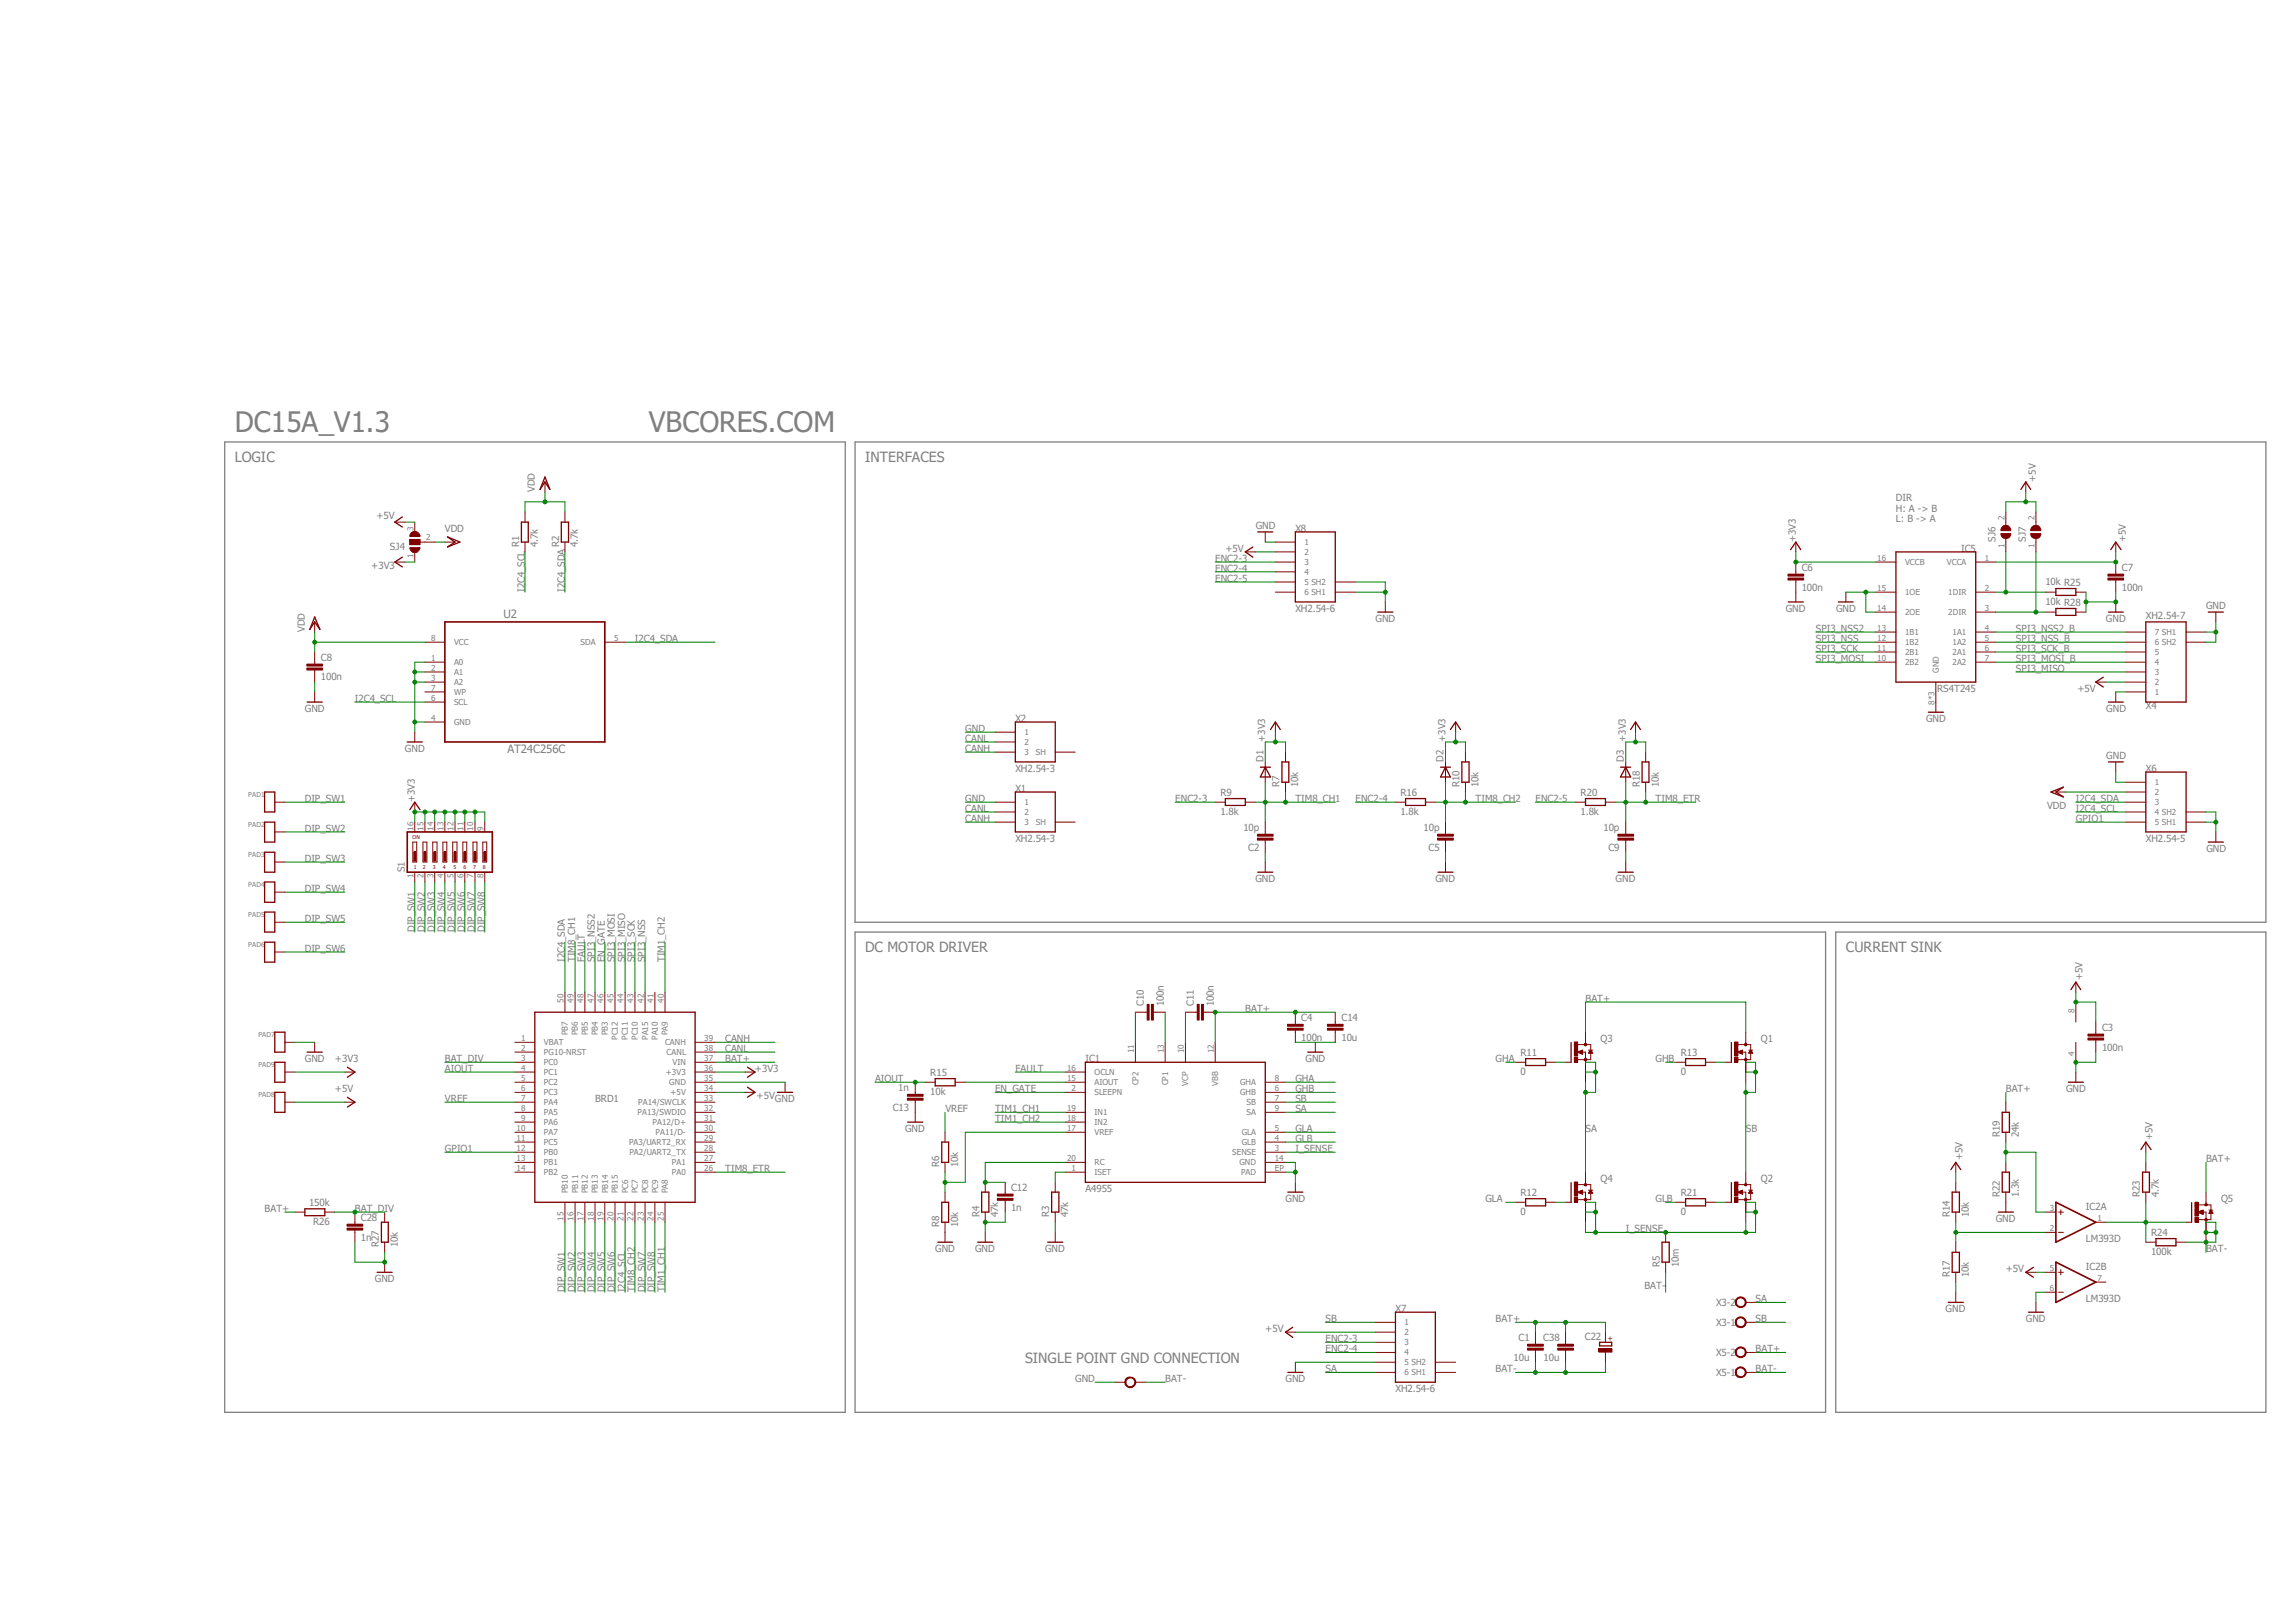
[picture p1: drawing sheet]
<svg xmlns="http://www.w3.org/2000/svg" width="297mm" height="210mm" viewBox="0 0 297 210" stroke-linecap="round" stroke-linejoin="round" font-family="sans-serif">
<defs><g id="words">
<g font-size="3.6" fill="#808080">
<text x="30.4" y="55.9">DC15A_V1.3</text>
<text x="84" y="55.9">VBCORES.COM</text>
</g>
<g font-size="1.8" fill="#808080">
<text x="30.4" y="59.8">LOGIC</text>
<text x="112" y="59.8">INTERFACES</text>
<text x="112" y="123.2">DC MOTOR DRIVER</text>
<text x="238.9" y="123.2">CURRENT SINK</text>
<text x="132.7" y="176.3">SINGLE POINT GND CONNECTION</text>
</g>
<g font-size="1.5" fill="#808080">
<text x="65.2" y="79.9">U2</text>
<text x="65.7" y="97.5">AT24C256C</text>
</g>
<g font-size="1.3" fill="#808080">
<text x="69.2" y="63.7" transform="rotate(-90 69.2 63.7)">VDD</text>
<text x="245.4" y="64.9">DIR</text>
<text x="263.5" y="62.4" transform="rotate(-90 263.5 62.4)">+5V</text>
<text x="48.7" y="67.1">+5V</text>
<text x="50.5" y="71.2">SJ4</text>
<text x="57.6" y="68.8">VDD</text>
<text x="67.2" y="70.8" transform="rotate(-90 67.2 70.8)">R1</text>
<text x="69.6" y="70.8" transform="rotate(-90 69.6 70.8)">4.7k</text>
<text x="72.3" y="70.8" transform="rotate(-90 72.3 70.8)">R2</text>
<text x="74.8" y="70.8" transform="rotate(-90 74.8 70.8)">4.7k</text>
<text x="158.6" y="71.4">+5V</text>
<text x="162.5" y="68.5">GND</text>
<text x="167.6" y="68.8">X8</text>
<text x="232.4" y="70.1" transform="rotate(-90 232.4 70.1)">+3V3</text>
<text x="245.4" y="66.2">H: A -&gt; B</text>
<text x="245.4" y="67.6">L: B -&gt; A</text>
<text x="253.8" y="71.4">IC5</text>
<text x="258.3" y="70.1" transform="rotate(-90 258.3 70.1)">SJ6</text>
<text x="262.2" y="70.1" transform="rotate(-90 262.2 70.1)">SJ7</text>
<text x="275.1" y="70.1" transform="rotate(-90 275.1 70.1)">+5V</text>
<text x="48" y="73.6">+3V3</text>
<text x="67.9" y="76.6" transform="rotate(-90 67.9 76.6)">I2C4_SCL</text>
<text x="73.1" y="76.6" transform="rotate(-90 73.1 76.6)">I2C4_SDA</text>
<text x="157.3" y="72.7">ENC2-3</text>
<text x="157.3" y="74">ENC2-4</text>
<text x="157.3" y="75.3">ENC2-5</text>
<text x="233.2" y="76.4">100n</text>
<text x="233.2" y="73.8">C6</text>
<text x="264.7" y="75.7">10k R25</text>
<text x="274.6" y="76.4">100n</text>
<text x="274.6" y="73.8">C7</text>
<text x="39.5" y="81.8" transform="rotate(-90 39.5 81.8)">VDD</text>
<text x="82.2" y="83.1">I2C4_SDA</text>
<text x="167.6" y="79.2">XH2.54-6</text>
<text x="178" y="80.5">GND</text>
<text x="231.1" y="79.2">GND</text>
<text x="235" y="83.1">SPI3_NSS</text>
<text x="235" y="81.8">SPI3_NSS2</text>
<text x="237.6" y="79.2">GND</text>
<text x="260.9" y="83.1">SPI3_NSS_B</text>
<text x="260.9" y="81.8">SPI3_NSS2_B</text>
<text x="264.7" y="78.3">10k R28</text>
<text x="272.5" y="80.5">GND</text>
<text x="277.7" y="80.1">XH2.54-7</text>
<text x="285.5" y="78.8">GND</text>
<text x="41.5" y="88.1">100n</text>
<text x="41.5" y="85.5">C8</text>
<text x="235" y="85.7">SPI3_MOSI</text>
<text x="235" y="84.4">SPI3_SCK</text>
<text x="250.7" y="89.5">RS4T245</text>
<text x="260.9" y="87">SPI3_MISO</text>
<text x="260.9" y="85.7">SPI3_MOSI_B</text>
<text x="260.9" y="84.4">SPI3_SCK_B</text>
<text x="268.9" y="89.5">+5V</text>
<text x="39.5" y="92.2">GND</text>
<text x="45.9" y="90.8">I2C4_SCL</text>
<text x="124.9" y="94.7">GND</text>
<text x="131.4" y="93.4">X2</text>
<text x="249.3" y="93.4">GND</text>
<text x="272.6" y="92.2">GND</text>
<text x="277.7" y="91.7">X4</text>
<text x="52.4" y="97.3">GND</text>
<text x="124.9" y="97.3">CANH</text>
<text x="124.9" y="96">CANL</text>
<text x="131.4" y="99.9">XH2.54-3</text>
<text x="163.5" y="98.6" transform="rotate(-90 163.5 98.6)">D1</text>
<text x="163.7" y="96" transform="rotate(-90 163.7 96)">+3V3</text>
<text x="165.6" y="101.9" transform="rotate(-90 165.6 101.9)">R7</text>
<text x="168" y="101.9" transform="rotate(-90 168 101.9)">10k</text>
<text x="186.8" y="98.6" transform="rotate(-90 186.8 98.6)">D2</text>
<text x="187.1" y="96" transform="rotate(-90 187.1 96)">+3V3</text>
<text x="188.9" y="101.9" transform="rotate(-90 188.9 101.9)">R10</text>
<text x="191.3" y="101.9" transform="rotate(-90 191.3 101.9)">10k</text>
<text x="210.1" y="98.6" transform="rotate(-90 210.1 98.6)">D3</text>
<text x="210.4" y="96" transform="rotate(-90 210.4 96)">+3V3</text>
<text x="212.2" y="101.9" transform="rotate(-90 212.2 101.9)">R18</text>
<text x="214.7" y="101.9" transform="rotate(-90 214.7 101.9)">10k</text>
<text x="272.6" y="98.2">GND</text>
<text x="277.7" y="99.9">X6</text>
<text x="39.5" y="103.8">DIP_SW1</text>
<text x="39.5" y="107.7">DIP_SW2</text>
<text x="53.7" y="103.8" transform="rotate(-90 53.7 103.8)">+3V3</text>
<text x="124.9" y="103.8">GND</text>
<text x="124.9" y="106.4">CANH</text>
<text x="124.9" y="105.1">CANL</text>
<text x="131.4" y="102.5">X1</text>
<text x="152.1" y="103.8">ENC2-3</text>
<text x="157.9" y="105.5">1.8k</text>
<text x="157.9" y="103">R9</text>
<text x="160.9" y="107.5">10p</text>
<text x="167.6" y="103.8">TIM8_CH1</text>
<text x="175.4" y="103.8">ENC2-4</text>
<text x="181.2" y="105.5">1.8k</text>
<text x="181.2" y="103">R16</text>
<text x="184.2" y="107.5">10p</text>
<text x="191" y="103.8">TIM8_CH2</text>
<text x="198.7" y="103.8">ENC2-5</text>
<text x="204.6" y="105.5">1.8k</text>
<text x="204.6" y="103">R20</text>
<text x="207.5" y="107.5">10p</text>
<text x="214.2" y="103.8">TIM8_ETR</text>
<text x="264.9" y="104.7">VDD</text>
<text x="268.6" y="105.1">I2C4_SCL</text>
<text x="268.6" y="103.8">I2C4_SDA</text>
<text x="268.6" y="106.4">GPIO1</text>
<text x="39.5" y="111.5">DIP_SW3</text>
<text x="52.4" y="112.9" transform="rotate(-90 52.4 112.9)">S1</text>
<text x="131.4" y="109">XH2.54-3</text>
<text x="161.5" y="110.1">C2</text>
<text x="184.9" y="110.1">C5</text>
<text x="208.2" y="110.1">C9</text>
<text x="277.7" y="109">XH2.54-5</text>
<text x="285.5" y="110.3">GND</text>
<text x="39.5" y="115.4">DIP_SW4</text>
<text x="39.5" y="119.3">DIP_SW5</text>
<text x="162.5" y="114.1">GND</text>
<text x="185.8" y="114.1">GND</text>
<text x="209.1" y="114.1">GND</text>
<text x="39.5" y="123.2">DIP_SW6</text>
<text x="53.7" y="120.6" transform="rotate(-90 53.7 120.6)">DIP_SW1</text>
<text x="55" y="120.6" transform="rotate(-90 55 120.6)">DIP_SW2</text>
<text x="56.3" y="120.6" transform="rotate(-90 56.3 120.6)">DIP_SW3</text>
<text x="57.6" y="120.6" transform="rotate(-90 57.6 120.6)">DIP_SW4</text>
<text x="58.9" y="120.6" transform="rotate(-90 58.9 120.6)">DIP_SW5</text>
<text x="60.2" y="120.6" transform="rotate(-90 60.2 120.6)">DIP_SW6</text>
<text x="61.5" y="120.6" transform="rotate(-90 61.5 120.6)">DIP_SW7</text>
<text x="62.7" y="120.6" transform="rotate(-90 62.7 120.6)">DIP_SW8</text>
<text x="73.1" y="124.5" transform="rotate(-90 73.1 124.5)">I2C4_SDA</text>
<text x="74.4" y="124.5" transform="rotate(-90 74.4 124.5)">TIM8_CH1</text>
<text x="75.7" y="124.5" transform="rotate(-90 75.7 124.5)">FAULT</text>
<text x="77" y="124.5" transform="rotate(-90 77 124.5)">SPI3_NSS2</text>
<text x="78.3" y="124.5" transform="rotate(-90 78.3 124.5)">EN_GATE</text>
<text x="79.6" y="124.5" transform="rotate(-90 79.6 124.5)">SPI3_MOSI</text>
<text x="80.9" y="124.5" transform="rotate(-90 80.9 124.5)">SPI3_MISO</text>
<text x="82.2" y="124.5" transform="rotate(-90 82.2 124.5)">SPI3_SCK</text>
<text x="83.5" y="124.5" transform="rotate(-90 83.5 124.5)">SPI3_NSS</text>
<text x="86.1" y="124.5" transform="rotate(-90 86.1 124.5)">TIM1_CH2</text>
<text x="148" y="130.2" transform="rotate(-90 148 130.2)">C10</text>
<text x="150.6" y="130.2" transform="rotate(-90 150.6 130.2)">100n</text>
<text x="154.5" y="130.2" transform="rotate(-90 154.5 130.2)">C11</text>
<text x="157.1" y="130.2" transform="rotate(-90 157.1 130.2)">100n</text>
<text x="161.2" y="131">BAT+</text>
<text x="205.2" y="129.7">BAT+</text>
<text x="269.5" y="126.9" transform="rotate(-90 269.5 126.9)">+5V</text>
<text x="39.5" y="137.5">GND</text>
<text x="43.3" y="137.5">+3V3</text>
<text x="57.6" y="137.5">BAT_DIV</text>
<text x="93.9" y="137.5">BAT+</text>
<text x="93.9" y="134.9">CANH</text>
<text x="93.9" y="136.1">CANL</text>
<text x="140.5" y="137.5">IC1</text>
<text x="168.4" y="134.7">100n</text>
<text x="168.4" y="132.1">C4</text>
<text x="169" y="137.5">GND</text>
<text x="173.6" y="134.7">10u</text>
<text x="173.6" y="132.1">C14</text>
<text x="193.5" y="137.5">GHA</text>
<text x="196.8" y="136.7">R11</text>
<text x="207.1" y="134.9">Q3</text>
<text x="214.2" y="137.5">GHB</text>
<text x="217.5" y="136.7">R13</text>
<text x="227.9" y="134.9">Q1</text>
<text x="272" y="136">100n</text>
<text x="272" y="133.3">C3</text>
<text x="43.3" y="141.4">+5V</text>
<text x="57.6" y="142.6">VREF</text>
<text x="57.6" y="138.7">AIOUT</text>
<text x="77" y="142.6">BRD1</text>
<text x="97.7" y="138.7">+3V3</text>
<text x="97.9" y="142.2">+5V</text>
<text x="100.3" y="142.6">GND</text>
<text x="113.2" y="140">AIOUT</text>
<text x="115.5" y="143.7">C13</text>
<text x="116.2" y="141.1">1n</text>
<text x="120.4" y="141.7">10k</text>
<text x="120.4" y="139.3">R15</text>
<text x="122.3" y="143.9">VREF</text>
<text x="128.8" y="141.4">EN_GATE</text>
<text x="128.8" y="143.9">TIM1_CH1</text>
<text x="131.4" y="138.7">FAULT</text>
<text x="167.6" y="141.4">GHB</text>
<text x="167.6" y="140">GHA</text>
<text x="167.6" y="143.9">SA</text>
<text x="167.6" y="142.6">SB</text>
<text x="196.8" y="139.1">0</text>
<text x="217.5" y="139.1">0</text>
<text x="259.6" y="141.4">BAT+</text>
<text x="267.4" y="141.4">GND</text>
<text x="57.6" y="149.1">GPIO1</text>
<text x="117.1" y="146.5">GND</text>
<text x="128.8" y="145.2">TIM1_CH2</text>
<text x="167.6" y="147.8">GLB</text>
<text x="167.6" y="146.5">GLA</text>
<text x="167.6" y="149.1">I_SENSE</text>
<text x="205.2" y="146.5">SA</text>
<text x="225.9" y="146.5">SB</text>
<text x="258.8" y="147.1" transform="rotate(-90 258.8 147.1)">R19</text>
<text x="261.3" y="147.1" transform="rotate(-90 261.3 147.1)">24k</text>
<text x="278.6" y="147.6" transform="rotate(-90 278.6 147.6)">+5V</text>
<text x="93.9" y="151.7">TIM8_ETR</text>
<text x="121.5" y="151" transform="rotate(-90 121.5 151)">R6</text>
<text x="124" y="151" transform="rotate(-90 124 151)">10k</text>
<text x="130.9" y="154.1">C12</text>
<text x="140.5" y="154.3">A4955</text>
<text x="166.4" y="155.6">GND</text>
<text x="192.2" y="155.6">GLA</text>
<text x="196.8" y="154.8">R12</text>
<text x="207.1" y="153">Q4</text>
<text x="214.2" y="155.6">GLB</text>
<text x="217.5" y="154.8">R21</text>
<text x="227.9" y="153">Q2</text>
<text x="254" y="150.2" transform="rotate(-90 254 150.2)">+5V</text>
<text x="258.8" y="154.9" transform="rotate(-90 258.8 154.9)">R22</text>
<text x="261.3" y="154.9" transform="rotate(-90 261.3 154.9)">1.3k</text>
<text x="276.9" y="154.9" transform="rotate(-90 276.9 154.9)">R23</text>
<text x="279.4" y="154.9" transform="rotate(-90 279.4 154.9)">4.7k</text>
<text x="285.5" y="150.4">BAT+</text>
<text x="287.4" y="155.6">Q5</text>
<text x="34.2" y="156.8">BAT+</text>
<text x="40" y="156.1">150k</text>
<text x="40.5" y="158.5">R26</text>
<text x="45.9" y="156.8">BAT_DIV</text>
<text x="46.7" y="160.6">1n</text>
<text x="46.7" y="157.9">C28</text>
<text x="49" y="161.4" transform="rotate(-90 49 161.4)">R27</text>
<text x="51.5" y="161.4" transform="rotate(-90 51.5 161.4)">10k</text>
<text x="121.5" y="158.8" transform="rotate(-90 121.5 158.8)">R8</text>
<text x="124" y="158.8" transform="rotate(-90 124 158.8)">10k</text>
<text x="126.7" y="157.5" transform="rotate(-90 126.7 157.5)">R4</text>
<text x="129.2" y="157.5" transform="rotate(-90 129.2 157.5)">47k</text>
<text x="130.9" y="156.7">1n</text>
<text x="135.8" y="157.5" transform="rotate(-90 135.8 157.5)">R3</text>
<text x="138.3" y="157.5" transform="rotate(-90 138.3 157.5)">47k</text>
<text x="196.8" y="157.3">0</text>
<text x="210.4" y="159.5">I_SENSE</text>
<text x="217.5" y="157.3">0</text>
<text x="252.3" y="157.5" transform="rotate(-90 252.3 157.5)">R14</text>
<text x="254.8" y="157.5" transform="rotate(-90 254.8 157.5)">10k</text>
<text x="258.3" y="158.2">GND</text>
<text x="270" y="160.7">LM393D</text>
<text x="270" y="156.5">IC2A</text>
<text x="278.4" y="160">R24</text>
<text x="48.5" y="165.9">GND</text>
<text x="73.1" y="167.2" transform="rotate(-90 73.1 167.2)">DIP_SW1</text>
<text x="74.4" y="167.2" transform="rotate(-90 74.4 167.2)">DIP_SW2</text>
<text x="75.7" y="167.2" transform="rotate(-90 75.7 167.2)">DIP_SW3</text>
<text x="77" y="167.2" transform="rotate(-90 77 167.2)">DIP_SW4</text>
<text x="78.3" y="167.2" transform="rotate(-90 78.3 167.2)">DIP_SW5</text>
<text x="79.6" y="167.2" transform="rotate(-90 79.6 167.2)">DIP_SW6</text>
<text x="80.9" y="167.2" transform="rotate(-90 80.9 167.2)">I2C4_SCL</text>
<text x="82.2" y="167.2" transform="rotate(-90 82.2 167.2)">TIM8_CH2</text>
<text x="83.5" y="167.2" transform="rotate(-90 83.5 167.2)">DIP_SW7</text>
<text x="84.7" y="167.2" transform="rotate(-90 84.7 167.2)">DIP_SW8</text>
<text x="86.1" y="167.2" transform="rotate(-90 86.1 167.2)">TIM1_CH1</text>
<text x="121" y="162.1">GND</text>
<text x="126.2" y="162.1">GND</text>
<text x="135.3" y="162.1">GND</text>
<text x="212.8" y="166.8">BAT-</text>
<text x="214.8" y="164" transform="rotate(-90 214.8 164)">R5</text>
<text x="217.2" y="164" transform="rotate(-90 217.2 164)">10m</text>
<text x="252.3" y="165.3" transform="rotate(-90 252.3 165.3)">R17</text>
<text x="254.8" y="165.3" transform="rotate(-90 254.8 165.3)">10k</text>
<text x="259.6" y="164.6">+5V</text>
<text x="270" y="164.3">IC2B</text>
<text x="278.4" y="162.4">100k</text>
<text x="285.5" y="162.1">BAT-</text>
<text x="163.7" y="172.4">+5V</text>
<text x="171.5" y="173.7">ENC2-3</text>
<text x="171.5" y="171.1">SB</text>
<text x="180.6" y="169.8">X7</text>
<text x="193.5" y="171.1">BAT+</text>
<text x="196.5" y="173.5">C1</text>
<text x="199.7" y="173.5">C38</text>
<text x="205.1" y="173.4">C22</text>
<text x="222.1" y="171.6">X3-1</text>
<text x="222.1" y="169">X3-2</text>
<text x="227.2" y="168.5">SA</text>
<text x="227.2" y="171.1">SB</text>
<text x="251.8" y="169.8">GND</text>
<text x="262.2" y="171.1">GND</text>
<text x="270" y="168.5">LM393D</text>
<text x="139.1" y="178.9">GND</text>
<text x="150.8" y="178.9">BAT-</text>
<text x="166.4" y="178.9">GND</text>
<text x="171.5" y="175">ENC2-4</text>
<text x="171.5" y="177.6">SA</text>
<text x="193.5" y="177.6">BAT-</text>
<text x="195.9" y="176.1">10u</text>
<text x="199.8" y="176.1">10u</text>
<text x="222.1" y="178">X5-1</text>
<text x="222.1" y="175.4">X5-2</text>
<text x="227.2" y="175">BAT+</text>
<text x="227.2" y="177.6">BAT-</text>
<text x="180.6" y="180.2">XH2.54-6</text>
</g>
<g font-size="1.1" fill="#808080">
<text x="53.5" y="68.7" transform="rotate(-90 53.5 68.7)">3</text>
<text x="55.2" y="69.9">2</text>
<text x="168.8" y="71.8">2</text>
<text x="168.8" y="70.5">1</text>
<text x="259.4" y="70.9" transform="rotate(-90 259.4 70.9)">1</text>
<text x="259.4" y="67.4" transform="rotate(-90 259.4 67.4)">2</text>
<text x="263.3" y="70.9" transform="rotate(-90 263.3 70.9)">1</text>
<text x="263.3" y="67.4" transform="rotate(-90 263.3 67.4)">2</text>
<text x="53.5" y="72.2" transform="rotate(-90 53.5 72.2)">1</text>
<text x="168.8" y="73.1">3</text>
<text x="168.8" y="74.4">4</text>
<text x="168.8" y="75.7">5 SH2</text>
<text x="168.8" y="77">6 SH1</text>
<text x="243" y="76.4">15</text>
<text x="243" y="72.6">16</text>
<text x="246.5" y="77">1OE</text>
<text x="246.5" y="73.1">VCCB</text>
<text x="252" y="73.1">VCCA</text>
<text x="252.1" y="77">1DIR</text>
<text x="256.9" y="76.4">2</text>
<text x="256.9" y="72.6">1</text>
<text x="55.8" y="82.9">8</text>
<text x="58.8" y="83.5">VCC</text>
<text x="75.1" y="83.4">SDA</text>
<text x="79.5" y="82.9">5</text>
<text x="243" y="81.6">13</text>
<text x="243" y="82.9">12</text>
<text x="243" y="79">14</text>
<text x="246.5" y="82.2">1B1</text>
<text x="246.5" y="83.4">1B2</text>
<text x="246.5" y="79.6">2OE</text>
<text x="252.1" y="79.6">2DIR</text>
<text x="252.7" y="82.2">1A1</text>
<text x="252.7" y="83.5">1A2</text>
<text x="256.9" y="81.6">4</text>
<text x="256.9" y="82.9">5</text>
<text x="256.9" y="79">3</text>
<text x="278.9" y="83.4">6 SH2</text>
<text x="278.9" y="82.2">7 SH1</text>
<text x="55.8" y="85.5">1</text>
<text x="55.8" y="86.8">2</text>
<text x="55.8" y="88.1">3</text>
<text x="55.8" y="89.4">7</text>
<text x="58.8" y="86.1">A0</text>
<text x="58.8" y="87.3">A1</text>
<text x="58.8" y="88.6">A2</text>
<text x="58.8" y="90">WP</text>
<text x="243" y="84.2">11</text>
<text x="243" y="85.5">10</text>
<text x="246.5" y="84.8">2B1</text>
<text x="246.5" y="86.1">2B2</text>
<text x="250.9" y="87.1" transform="rotate(-90 250.9 87.1)">GND</text>
<text x="252.7" y="84.8">2A1</text>
<text x="252.7" y="86.1">2A2</text>
<text x="256.9" y="84.2">6</text>
<text x="256.9" y="85.5">7</text>
<text x="278.9" y="87.3">3</text>
<text x="278.9" y="88.6">2</text>
<text x="278.9" y="89.9">1</text>
<text x="278.9" y="86.1">4</text>
<text x="278.9" y="84.8">5</text>
<text x="55.8" y="90.7">6</text>
<text x="55.8" y="93.3">4</text>
<text x="58.8" y="91.2">SCL</text>
<text x="58.8" y="93.8">GND</text>
<text x="132.6" y="95.1">1</text>
<text x="250.4" y="91.2" transform="rotate(-90 250.4 91.2)">8*3</text>
<text x="132.6" y="96.4">2</text>
<text x="132.6" y="97.7">3</text>
<text x="134.1" y="97.7">SH</text>
<text x="278.9" y="101.6">1</text>
<text x="53.5" y="107.5" transform="rotate(-90 53.5 107.5)">16</text>
<text x="54.8" y="107.5" transform="rotate(-90 54.8 107.5)">15</text>
<text x="56.1" y="107.5" transform="rotate(-90 56.1 107.5)">14</text>
<text x="57.4" y="107.5" transform="rotate(-90 57.4 107.5)">13</text>
<text x="58.7" y="107.5" transform="rotate(-90 58.7 107.5)">12</text>
<text x="60" y="107.5" transform="rotate(-90 60 107.5)">11</text>
<text x="61.3" y="107.5" transform="rotate(-90 61.3 107.5)">10</text>
<text x="62.6" y="107.5" transform="rotate(-90 62.6 107.5)">9</text>
<text x="132.6" y="105.5">2</text>
<text x="132.6" y="104.2">1</text>
<text x="132.6" y="106.8">3</text>
<text x="134.1" y="106.8">SH</text>
<text x="278.9" y="104.2">3</text>
<text x="278.9" y="102.9">2</text>
<text x="278.9" y="105.5">4 SH2</text>
<text x="278.9" y="106.8">5 SH1</text>
<text x="53.5" y="113.6" transform="rotate(-90 53.5 113.6)">1</text>
<text x="54.8" y="113.6" transform="rotate(-90 54.8 113.6)">2</text>
<text x="56.1" y="113.6" transform="rotate(-90 56.1 113.6)">3</text>
<text x="57.4" y="113.6" transform="rotate(-90 57.4 113.6)">4</text>
<text x="58.7" y="113.6" transform="rotate(-90 58.7 113.6)">5</text>
<text x="60" y="113.6" transform="rotate(-90 60 113.6)">6</text>
<text x="61.3" y="113.6" transform="rotate(-90 61.3 113.6)">7</text>
<text x="62.6" y="113.6" transform="rotate(-90 62.6 113.6)">8</text>
<text x="72.9" y="129.8" transform="rotate(-90 72.9 129.8)">50</text>
<text x="74.2" y="129.8" transform="rotate(-90 74.2 129.8)">49</text>
<text x="75.5" y="129.8" transform="rotate(-90 75.5 129.8)">48</text>
<text x="76.8" y="129.8" transform="rotate(-90 76.8 129.8)">47</text>
<text x="78.1" y="129.8" transform="rotate(-90 78.1 129.8)">46</text>
<text x="79.4" y="129.8" transform="rotate(-90 79.4 129.8)">45</text>
<text x="80.7" y="129.8" transform="rotate(-90 80.7 129.8)">44</text>
<text x="82" y="129.8" transform="rotate(-90 82 129.8)">43</text>
<text x="83.3" y="129.8" transform="rotate(-90 83.3 129.8)">42</text>
<text x="84.6" y="129.8" transform="rotate(-90 84.6 129.8)">41</text>
<text x="85.9" y="129.8" transform="rotate(-90 85.9 129.8)">40</text>
<text x="268.5" y="131.1" transform="rotate(-90 268.5 131.1)">8</text>
<text x="67.4" y="136">2</text>
<text x="67.4" y="134.7">1</text>
<text x="67.4" y="137.3">3</text>
<text x="70.4" y="136.5">PG10-NRST</text>
<text x="70.4" y="135.3">VBAT</text>
<text x="70.4" y="137.8">PC0</text>
<text x="73.5" y="134" transform="rotate(-90 73.5 134)">PB7</text>
<text x="74.8" y="134" transform="rotate(-90 74.8 134)">PB6</text>
<text x="76.1" y="134" transform="rotate(-90 76.1 134)">PB5</text>
<text x="77.4" y="134" transform="rotate(-90 77.4 134)">PB4</text>
<text x="78.7" y="134" transform="rotate(-90 78.7 134)">PB3</text>
<text x="80" y="134.6" transform="rotate(-90 80 134.6)">PC12</text>
<text x="81.2" y="134.6" transform="rotate(-90 81.2 134.6)">PC11</text>
<text x="82.5" y="134.6" transform="rotate(-90 82.5 134.6)">PC10</text>
<text x="83.9" y="134.6" transform="rotate(-90 83.9 134.6)">PA15</text>
<text x="85.1" y="134.6" transform="rotate(-90 85.1 134.6)">PA10</text>
<text x="86.1" y="135.2">CANH</text>
<text x="86.3" y="136.5">CANL</text>
<text x="86.4" y="134" transform="rotate(-90 86.4 134)">PA9</text>
<text x="87" y="137.8">VIN</text>
<text x="91.1" y="134.7">39</text>
<text x="91.1" y="136">38</text>
<text x="91.1" y="137.3">37</text>
<text x="146.7" y="136.3" transform="rotate(-90 146.7 136.3)">11</text>
<text x="150.6" y="136.3" transform="rotate(-90 150.6 136.3)">13</text>
<text x="153.2" y="136.3" transform="rotate(-90 153.2 136.3)">10</text>
<text x="157.1" y="136.3" transform="rotate(-90 157.1 136.3)">12</text>
<text x="268.5" y="136.7" transform="rotate(-90 268.5 136.7)">4</text>
<text x="67.4" y="141.1">6</text>
<text x="67.4" y="139.9">5</text>
<text x="67.4" y="138.6">4</text>
<text x="67.4" y="142.5">7</text>
<text x="67.4" y="143.7">8</text>
<text x="70.4" y="141.7">PC3</text>
<text x="70.4" y="140.4">PC2</text>
<text x="70.4" y="139.1">PC1</text>
<text x="70.4" y="143">PA4</text>
<text x="82.6" y="143">PA14/SWCLK</text>
<text x="86.2" y="139.1">+3V3</text>
<text x="86.6" y="140.4">GND</text>
<text x="86.8" y="141.7">+5V</text>
<text x="91.1" y="139.9">35</text>
<text x="91.1" y="141.1">34</text>
<text x="91.1" y="138.6">36</text>
<text x="91.1" y="143.7">32</text>
<text x="91.1" y="142.5">33</text>
<text x="138.1" y="138.6">16</text>
<text x="138.1" y="139.9">15</text>
<text x="138.1" y="143.7">19</text>
<text x="138.7" y="141.1">2</text>
<text x="141.6" y="139.1">OCLN</text>
<text x="141.6" y="140.4">AIOUT</text>
<text x="141.6" y="141.7">SLEEPN</text>
<text x="147.3" y="140.5" transform="rotate(-90 147.3 140.5)">CP2</text>
<text x="151.2" y="140.5" transform="rotate(-90 151.2 140.5)">CP1</text>
<text x="153.8" y="140.5" transform="rotate(-90 153.8 140.5)">VCP</text>
<text x="157.6" y="140.5" transform="rotate(-90 157.6 140.5)">VBB</text>
<text x="160.5" y="141.7">GHB</text>
<text x="160.5" y="140.4">GHA</text>
<text x="161.3" y="143">SB</text>
<text x="165" y="143.7">9</text>
<text x="165" y="142.5">7</text>
<text x="165" y="141.1">6</text>
<text x="165" y="139.9">8</text>
<text x="66.8" y="148.9">12</text>
<text x="66.8" y="147.6">11</text>
<text x="66.8" y="146.3">10</text>
<text x="67.4" y="145">9</text>
<text x="70.4" y="144.3">PA5</text>
<text x="70.4" y="145.6">PA6</text>
<text x="70.4" y="149.5">PB0</text>
<text x="70.4" y="148.2">PC5</text>
<text x="70.4" y="146.9">PA7</text>
<text x="81.4" y="148.2">PA3/UART2_RX</text>
<text x="81.4" y="149.5">PA2/UART2_TX</text>
<text x="82.5" y="144.3">PA13/SWDIO</text>
<text x="84.5" y="145.6">PA12/D+</text>
<text x="84.8" y="146.9">PA11/D-</text>
<text x="91.1" y="148.9">28</text>
<text x="91.1" y="147.6">29</text>
<text x="91.1" y="146.3">30</text>
<text x="91.1" y="145">31</text>
<text x="138.1" y="145">18</text>
<text x="138.1" y="146.3">17</text>
<text x="141.6" y="145.6">IN2</text>
<text x="141.6" y="146.9">VREF</text>
<text x="141.6" y="144.3">IN1</text>
<text x="159.5" y="149.5">SENSE</text>
<text x="160.7" y="148.2">GLB</text>
<text x="160.7" y="146.9">GLA</text>
<text x="161.3" y="144.3">SA</text>
<text x="165" y="148.9">3</text>
<text x="165" y="147.6">4</text>
<text x="165" y="146.3">5</text>
<text x="66.8" y="151.5">14</text>
<text x="66.8" y="150.2">13</text>
<text x="70.4" y="152.1">PB2</text>
<text x="70.4" y="150.8">PB1</text>
<text x="73.5" y="154.4" transform="rotate(-90 73.5 154.4)">PB10</text>
<text x="74.8" y="154.4" transform="rotate(-90 74.8 154.4)">PB11</text>
<text x="76.1" y="154.4" transform="rotate(-90 76.1 154.4)">PB12</text>
<text x="77.4" y="154.4" transform="rotate(-90 77.4 154.4)">PB13</text>
<text x="78.7" y="154.4" transform="rotate(-90 78.7 154.4)">PB14</text>
<text x="80" y="154.4" transform="rotate(-90 80 154.4)">PB15</text>
<text x="81.3" y="154.4" transform="rotate(-90 81.3 154.4)">PC6</text>
<text x="82.5" y="154.4" transform="rotate(-90 82.5 154.4)">PC7</text>
<text x="83.9" y="154.4" transform="rotate(-90 83.9 154.4)">PC8</text>
<text x="85.2" y="154.4" transform="rotate(-90 85.2 154.4)">PC9</text>
<text x="86.4" y="154.4" transform="rotate(-90 86.4 154.4)">PA8</text>
<text x="87" y="152.1">PA0</text>
<text x="87" y="150.7">PA1</text>
<text x="91.1" y="151.5">26</text>
<text x="91.1" y="150.2">27</text>
<text x="138.1" y="150.2">20</text>
<text x="138.7" y="151.5">1</text>
<text x="141.6" y="150.8">RC</text>
<text x="141.6" y="152.1">ISET</text>
<text x="160.4" y="150.7">GND</text>
<text x="160.6" y="152.1">PAD</text>
<text x="165" y="150.2">14</text>
<text x="165" y="151.5">EP</text>
<text x="72.9" y="157.9" transform="rotate(-90 72.9 157.9)">15</text>
<text x="74.2" y="157.9" transform="rotate(-90 74.2 157.9)">16</text>
<text x="75.5" y="157.9" transform="rotate(-90 75.5 157.9)">17</text>
<text x="76.8" y="157.9" transform="rotate(-90 76.8 157.9)">18</text>
<text x="78.1" y="157.9" transform="rotate(-90 78.1 157.9)">19</text>
<text x="79.4" y="157.9" transform="rotate(-90 79.4 157.9)">20</text>
<text x="80.7" y="157.9" transform="rotate(-90 80.7 157.9)">21</text>
<text x="82" y="157.9" transform="rotate(-90 82 157.9)">22</text>
<text x="83.3" y="157.9" transform="rotate(-90 83.3 157.9)">23</text>
<text x="84.6" y="157.9" transform="rotate(-90 84.6 157.9)">24</text>
<text x="85.9" y="157.9" transform="rotate(-90 85.9 157.9)">25</text>
<text x="265.3" y="159.3">2</text>
<text x="265.3" y="156.7">3</text>
<text x="271.4" y="158">1</text>
<text x="265.3" y="167">6</text>
<text x="265.3" y="164.5">5</text>
<text x="271.4" y="165.7">7</text>
<text x="181.8" y="172.8">2</text>
<text x="181.8" y="171.5">1</text>
<text x="181.8" y="174.1">3</text>
<text x="181.8" y="175.4">4</text>
<text x="181.8" y="176.7">5 SH2</text>
<text x="181.8" y="178">6 SH1</text>
</g>
<g font-size=".9" fill="#808080">
<text x="32.1" y="107">PAD2</text>
<text x="32.1" y="103.1">PAD1</text>
<text x="32.1" y="110.9">PAD3</text>
<text x="32.1" y="118.7">PAD5</text>
<text x="32.1" y="114.8">PAD4</text>
<text x="32.1" y="122.6">PAD6</text>
<text x="33.4" y="134.2">PAD7</text>
<text x="33.4" y="138.1">PAD9</text>
<text x="33.4" y="142">PAD8</text>
</g>
<text font-size=".9" fill="#800000" x="208.7" y="173.5" transform="rotate(-90 208.7 173.5)">+</text>
<g font-size=".7" fill="#800000">
<text x="53.4" y="108.6">ON</text>
<text x="53.6" y="112.4">1</text>
<text x="54.7" y="112.4">2</text>
<text x="56" y="112.4">3</text>
<text x="57.3" y="112.4">4</text>
<text x="58.7" y="112.4">5</text>
<text x="60" y="112.4">6</text>
<text x="61.3" y="112.5">7</text>
<text x="62.5" y="112.4">8</text>
</g>
</g></defs>
<path d="M29.1 57.2h80.3v125.6h-80.3zM110.7 57.2h182.5v62.1h-182.5zM110.7 120.6h125.6v62.2h-125.6zM237.6 120.6h55.6v62.2h-55.6z" fill="none" stroke="#808080" stroke-width=".17"/>
<path d="M224.1 134.9v2.6" fill="none" stroke="#800000" stroke-width=".17"/>
<path d="M223.3 137.5h.8M224.9 135.2h1.7v.7M225.5 136.1h.4v1.4M225.9 134.9v.3M226.3 135.9h.5M226.6 136.2v.9h-1.7" fill="none" stroke="#800000" stroke-width=".13"/>
<path d="M225.8 137h.2l.1 .1-.1 .1h-.2z" fill-rule="evenodd" fill="#800000"/>
<path d="M225.8 137h.2l.1 .1-.1 .1h-.2z" fill="none" stroke="#800000" stroke-width=".13"/>
<path d="M225.8 135h.2l.1 .2-.1 .1h-.2z" fill-rule="evenodd" fill="#800000"/>
<path d="M225.8 135h.2l.1 .2-.1 .1h-.2z" fill="none" stroke="#800000" stroke-width=".13"/>
<path d="M224.5 136.8h.4v.7h-.4z" fill-rule="evenodd" fill="#800000"/>
<path d="M224.5 136.8h.4v.7h-.4z" fill="none" stroke="#800000" stroke-width=".13"/>
<path d="M224.5 134.8h.4v.7h-.4z" fill-rule="evenodd" fill="#800000"/>
<path d="M224.5 134.8h.4v.7h-.4z" fill="none" stroke="#800000" stroke-width=".13"/>
<path d="M224.5 135.7h.4v.9h-.4z" fill-rule="evenodd" fill="#800000"/>
<g fill="none" stroke="#800000" stroke-width=".13">
<path d="M224.5 135.7h.4v.9h-.4zM224.9 136.1l.6 .3M224.9 136.1l.6-.2v.5M224.9 136.1h.6M225 136.2h.5M225 136.1h.5M225.1 136.2h.4M225.1 136.1h.4M225.2 136.3h.3M225.2 136h.3M225.3 136.3h.2M225.4 136.4h.1"/>
<path d="M225.4 136h.1M225.5 136.4h.1M225.5 135.9h.1M225.9 133.6v1.3M225.9 137.5v2.5M226.4 136.2h.4M226.4 136.1h.3M226.5 136h.2M226.5 136h.1M226.6 135.9l.2 .4h-.5zM226.6 135.9h.1M223.3 155.6h.8"/>
<path d="M224.9 153.3h1.7v.7M225.5 154.3h.4v1.3M225.9 153v.3M226.3 154h.5M226.6 154.3v.9h-1.7"/>
</g>
<path d="M224.1 153v2.6" fill="none" stroke="#800000" stroke-width=".17"/>
<path d="M225.8 155.1h.2l.1 .1-.1 .2h-.2z" fill-rule="evenodd" fill="#800000"/>
<path d="M225.8 155.1h.2l.1 .1-.1 .2h-.2z" fill="none" stroke="#800000" stroke-width=".13"/>
<path d="M225.8 153.2l.1-.1 .2 .2-.2 .2-.1-.1z" fill-rule="evenodd" fill="#800000"/>
<path d="M225.8 153.2l.1-.1 .2 .2-.2 .2-.1-.1z" fill="none" stroke="#800000" stroke-width=".13"/>
<path d="M224.5 154.9h.4v.7h-.4z" fill-rule="evenodd" fill="#800000"/>
<path d="M224.5 154.9h.4v.7h-.4z" fill="none" stroke="#800000" stroke-width=".13"/>
<path d="M224.5 153h.4v.6h-.4z" fill-rule="evenodd" fill="#800000"/>
<path d="M224.5 153h.4v.6h-.4z" fill="none" stroke="#800000" stroke-width=".13"/>
<path d="M224.5 153.8h.4v.9h-.4z" fill-rule="evenodd" fill="#800000"/>
<g fill="none" stroke="#800000" stroke-width=".13">
<path d="M202.6 137.5h.7M204.2 135.2h1.7v.7M204.8 136.1h.4v1.4M205.2 134.9v.3M205.6 135.9h.5M205.9 136.2v.9h-1.7M224.5 153.8h.4v.9h-.4zM224.9 154.3l.6-.3v.5zM224.9 154.3h.6M225 154.3h.5M225 154.2h.5M225.1 154.2h.4"/>
<path d="M225.2 154.4h.3M225.3 154.1h.2M225.3 154.4h.2M225.4 154.5h.1M225.4 154.1h.1M225.5 154.5h.1M225.9 151.7v1.3M225.9 155.6v2.6M226.3 154.3h.5M226.4 154.3h.3M226.4 154.2h.3M226.5 154.2h.2"/>
<path d="M226.5 154.1h.2M226.5 154.1h.1M226.6 154l.2 .4h-.5z"/>
</g>
<path d="M203.3 134.9v2.6" fill="none" stroke="#800000" stroke-width=".17"/>
<circle cx="205.2" cy="137.1" r=".17" fill="#800000"/>
<circle cx="205.2" cy="137.1" r=".17" fill="none" stroke="#800000" stroke-width=".13"/>
<circle cx="205.2" cy="135.2" r=".17" fill="#800000"/>
<circle cx="205.2" cy="135.2" r=".17" fill="none" stroke="#800000" stroke-width=".13"/>
<path d="M203.8 136.8h.4v.7h-.4z" fill-rule="evenodd" fill="#800000"/>
<path d="M203.8 136.8h.4v.7h-.4z" fill="none" stroke="#800000" stroke-width=".13"/>
<path d="M203.8 134.8h.4v.7h-.4z" fill-rule="evenodd" fill="#800000"/>
<path d="M203.8 134.8h.4v.7h-.4z" fill="none" stroke="#800000" stroke-width=".13"/>
<path d="M203.8 135.7h.4v.9h-.4z" fill-rule="evenodd" fill="#800000"/>
<g fill="none" stroke="#800000" stroke-width=".13">
<path d="M203.8 135.7h.4v.9h-.4zM204.2 136.1l.6 .3M204.2 136.1l.6-.2v.5M204.2 136.1h.6M204.3 136.2h.5M204.3 136.1h.5M204.5 136.3h.3M204.5 136h.3M204.6 136.3h.2M204.6 136.4h.2M204.6 136h.2M204.8 136.4h.1"/>
<path d="M204.8 135.9h.1M205.2 133.6v1.3M205.2 137.5v2.5M205.6 136.2h.5M205.7 136.2h.3M205.7 136.1h.3M205.7 136h.3M205.8 136h.1M205.8 135.9h.1M205.9 135.9l.2 .4h-.5zM202.6 155.6h.7M204.2 153.3h1.7v.7"/>
<path d="M204.8 154.3h.4v1.3M205.2 153v.3M205.6 154h.5M205.9 154.3v.9h-1.7"/>
</g>
<path d="M203.3 153v2.6" fill="none" stroke="#800000" stroke-width=".17"/>
<circle cx="205.2" cy="155.2" r=".17" fill="#800000"/>
<circle cx="205.2" cy="155.2" r=".17" fill="none" stroke="#800000" stroke-width=".13"/>
<path d="M205.1 153.2l.1-.1 .1 .1v.2h-.2z" fill-rule="evenodd" fill="#800000"/>
<path d="M205.1 153.2l.1-.1 .1 .1v.2h-.2z" fill="none" stroke="#800000" stroke-width=".13"/>
<path d="M203.8 154.9h.4v.7h-.4z" fill-rule="evenodd" fill="#800000"/>
<path d="M203.8 154.9h.4v.7h-.4z" fill="none" stroke="#800000" stroke-width=".13"/>
<path d="M203.8 153h.4v.6h-.4z" fill-rule="evenodd" fill="#800000"/>
<path d="M203.8 153h.4v.6h-.4z" fill="none" stroke="#800000" stroke-width=".13"/>
<path d="M203.8 153.8h.4v.9h-.4z" fill-rule="evenodd" fill="#800000"/>
<g fill="none" stroke="#800000" stroke-width=".13">
<path d="M161.2 71.4h1.3M163.7 68.8v1.3M165.1 72.7h2.5M165.1 71.4h2.5M165.1 70.1h2.5M165.1 74h2.5M165.1 75.3h2.5M165.1 76.6h2.5M172.8 75.3h2.6M172.8 76.6h2.6M179.3 77.9v1.3M286.8 79.2v1.3"/>
<path d="M128.8 96h2.6M128.8 94.7h2.6M128.8 97.3h2.6M136.6 97.3h2.5M163.7 98.6v2.6M165.1 93.4v1.3M166.4 97.3v1.3M187.1 98.6v2.6M188.4 93.4v1.3M189.7 97.3v1.3M210.4 98.6v2.6M211.7 93.4v1.3"/>
<path d="M213 97.3v1.3M271.2 88.3h1.3M273.8 89.5v1.3M275.1 88.3h2.6M275.1 87h2.6M275.1 89.5h2.6M275.1 85.7h2.6M275.1 84.4h2.6M275.1 81.8h2.6M275.1 83.1h2.6M282.9 81.8h2.6M282.9 83.1h2.6"/>
<path d="M53.4 109h.5v2.5h-.5zM54.7 109h.5v2.5h-.5zM56 109h.6v2.5h-.6zM57.3 109h.5v2.5h-.5zM58.6 109h.5v2.5h-.5zM59.9 109h.5v2.5h-.5zM61.2 109h.5v2.5h-.5zM62.5 109h.5v2.5h-.5zM128.8 103.8h2.6M128.8 105.1h2.6M128.8 106.4h2.6M136.6 106.4h2.5"/>
<path d="M157.3 103.8h1.3M161.2 103.8h1.3M162.7 107.9h2.1v.3h-2.1zM162.7 108.5h2.1v.2h-2.1zM163.7 106.4v1.5M163.7 108.7v1.6M163.7 111.5v1.4M166.4 101.2v1.3M180.6 103.8h1.3M184.5 103.8h1.3M186.1 107.9h2v.3h-2zM186.1 108.5h2v.2h-2z"/>
<path d="M187.1 106.4v1.5M187.1 108.7v1.6M187.1 111.5v1.4M189.7 101.2v1.3M203.9 103.8h1.3M207.8 103.8h1.3M209.4 107.9h2v.3h-2zM209.4 108.5h2v.2h-2zM210.4 106.4v1.5M210.4 108.7v1.6M210.4 111.5v1.4M213 101.2v1.3"/>
<path d="M38.1 156.8h1.4M42 156.8h1.3M44.9 158.9h2v.3h-2zM44.9 158.4h2v.3h-2zM45.9 156.8v1.6M45.9 159.2v1.5M49.8 156.8v1.4M203.8 153.8h.4v.9h-.4zM204.2 154.3l.6-.3v.5zM204.2 154.3h.6M204.3 154.3h.5M204.3 154.2h.5"/>
<path d="M204.4 154.2h.4M204.5 154.4h.3M204.5 154.1h.3M204.6 154.4h.2M204.6 154.1h.2M204.7 154.5h.1M204.7 154.1h.1M204.8 154.5h.1M205.2 151.7v1.3M205.2 155.6v2.6M205.6 154.3h.5M205.7 154.3h.3"/>
<path d="M205.7 154.2h.3M205.8 154.1h.1M205.9 154l.2 .4h-.5zM49.8 160.7v1.4M197.7 174.5h2v.2h-2zM197.7 173.9h2v.3h-2zM198.7 172.4v1.5M198.7 174.7v1.6M201.6 174.5h2v.2h-2zM201.6 173.9h2v.3h-2zM202.6 172.4v1.5M202.6 174.7v1.6"/>
</g>
<path d="M162.7 108.1h2.1M162.7 108.6h2.1M186.1 108.1h2M186.1 108.6h2M209.4 108.1h2M209.4 108.6h2M44.9 159h2M44.9 158.5h2M197.7 174.6h2M197.7 174.1h2M201.6 174.6h2M201.6 174.1h2" fill="none" stroke="#800000" stroke-width=".25"/>
<g fill="none" stroke="#800000" stroke-width=".17">
<path d="M162.1 70.8l-.9 .6 .9 .7M162.8 68.8h1.9M167.6 68.8h5.2v9.1h-5.2zM178.3 79.2h2M285.8 79.2h1.9M131.4 93.4h5.2v5.2h-5.2zM163.1 99.3h1.3M163.7 99.3l.7 1.2h-1.3zM164.4 94.4l.7-1 .6 1M165.9 98.6h.9v2.6h-.9zM186.4 99.3h1.3M187.1 99.3l.6 1.2h-1.3z"/>
<path d="M187.7 94.4l.7-1 .6 1M189.2 98.6h.9v2.6h-.9zM209.7 99.3h1.3M210.4 99.3l.6 1.2h-1.3zM211 94.4l.7-1 .6 1M212.5 98.6h.9v2.6h-.9zM272.2 87.6l-1 .7 1 .6M272.9 90.8h1.9M277.7 80.5h5.2v10.3h-5.2zM131.4 102.5h5.2v5.2h-5.2zM158.6 103.3h2.6v.9h-2.6zM162.8 112.9h1.9"/>
<path d="M181.9 103.3h2.6v.9h-2.6zM186.1 112.9h1.9M205.2 103.3h2.6v.9h-2.6zM209.4 112.9h2M39.5 156.4h2.5v.9h-2.5zM49.4 158.2h.8v2.5h-.8z"/>
</g>
<path d="M52.7 107.7h11v5.2h-11z" fill="none" stroke="#800000" stroke-width=".21"/>
<path d="M53.6 110.2h.2v1.2h-.2z" fill-rule="evenodd" fill="#800000"/>
<path d="M53.6 110.2h.2v1.2h-.2z" fill="none" stroke="#800000" stroke-width=".13"/>
<path d="M54.9 110.2h.2v1.2h-.2z" fill-rule="evenodd" fill="#800000"/>
<path d="M54.9 110.2h.2v1.2h-.2z" fill="none" stroke="#800000" stroke-width=".13"/>
<path d="M56.1 110.2h.3v1.2h-.3z" fill-rule="evenodd" fill="#800000"/>
<path d="M56.1 110.2h.3v1.2h-.3z" fill="none" stroke="#800000" stroke-width=".13"/>
<path d="M57.4 110.2h.3v1.2h-.3z" fill-rule="evenodd" fill="#800000"/>
<path d="M57.4 110.2h.3v1.2h-.3z" fill="none" stroke="#800000" stroke-width=".13"/>
<path d="M58.8 110.2h.2v1.2h-.2z" fill-rule="evenodd" fill="#800000"/>
<path d="M58.8 110.2h.2v1.2h-.2z" fill="none" stroke="#800000" stroke-width=".13"/>
<path d="M60 110.2h.3v1.2h-.3z" fill-rule="evenodd" fill="#800000"/>
<path d="M60 110.2h.3v1.2h-.3z" fill="none" stroke="#800000" stroke-width=".13"/>
<path d="M61.3 110.2h.3v1.2h-.3z" fill-rule="evenodd" fill="#800000"/>
<path d="M61.3 110.2h.3v1.2h-.3z" fill="none" stroke="#800000" stroke-width=".13"/>
<path d="M62.6 110.2h.3v1.2h-.3z" fill-rule="evenodd" fill="#800000"/>
<g fill="none" stroke="#800000" stroke-width=".13">
<path d="M53.7 103.8v1.3M53.7 106.4v1.3M53.7 112.9v1.2M55 106.4v1.3M55 112.9v1.2M56.3 106.4v1.3M56.3 112.9v1.2M57.6 106.4v1.3M57.6 112.9v1.2M58.9 106.4v1.3M58.9 112.9v1.2M60.2 106.4v1.3"/>
<path d="M60.2 112.9v1.2M61.5 106.4v1.3M61.5 112.9v1.2M62.6 110.2h.3v1.2h-.3zM62.7 106.4v1.3M62.7 112.9v1.2M66.6 137.5h2.6M66.6 138.7h2.6M66.6 136.1h2.6M66.6 134.9h2.6M73.1 128.4v2.6M74.4 128.4v2.6"/>
<path d="M75.7 128.4v2.6M77 128.4v2.6M78.3 128.4v2.6M79.6 128.4v2.6M80.9 128.4v2.6M82.2 128.4v2.6M83.5 128.4v2.6M84.8 128.4v2.6M86.1 128.4v2.6M90 137.5h2.5M90 138.7h2.5M90 136.1h2.5"/>
<path d="M90 134.9h2.5M96.4 138.7h1.3M196.1 137.5h1.3M200 137.5h1.3M216.9 137.5h1.2M220.7 137.5h1.3M66.6 141.4h2.6M66.6 140h2.6M66.6 151.7h2.6M66.6 150.4h2.6M66.6 149.1h2.6M66.6 147.8h2.6"/>
<path d="M66.6 142.6h2.6M66.6 143.9h2.6M66.6 145.2h2.6M66.6 146.5h2.6M73.1 155.6v2.6M74.4 155.6v2.6M75.7 155.6v2.6M77 155.6v2.6M78.3 155.6v2.6M79.6 155.6v2.6M80.9 155.6v2.6M82.2 155.6v2.6"/>
<path d="M83.5 155.6v2.6M84.8 155.6v2.6M86.1 155.6v2.6M90 141.4h2.5M90 140h2.5M90 151.7h2.5M90 150.4h2.5M90 149.1h2.5M90 147.8h2.5M90 142.6h2.5M90 143.9h2.5M90 145.2h2.5"/>
<path d="M90 146.5h2.5M96.4 141.4h1.3M101.6 140v1.4M196.1 155.6h1.3M200 155.6h1.3M216.9 155.6h1.2M220.7 155.6h1.3"/>
</g>
<path d="M53 104.8l.7-1 .7 1M69.2 131h20.8v24.6h-20.8zM96.7 138.1l1 .6-1 .7M197.4 137h2.6v.9h-2.6zM218.1 137h2.6v.9h-2.6zM96.7 140.7l1 .7-1 .6M100.6 141.4h2M197.4 155.1h2.6v.9h-2.6zM218.1 155.1h2.6v.9h-2.6z" fill="none" stroke="#800000" stroke-width=".17"/>
<path d="M224.9 177a.71 .71 0 0 1 1 .3 .71 .71 0 0 1-.5 1 .71 .71 0 0 1-.8-.7h.1a.58 .58 0 0 1 .7-.6 .58 .58 0 0 1 .4 .8 .58 .58 0 0 1-.8 .3l-.3-.3v-.2h-.1v-.4z" fill-rule="evenodd" fill="#800000"/>
<path d="M224.9 177a.71 .71 0 0 1 1 .3 .71 .71 0 0 1-.5 1 .71 .71 0 0 1-.8-.7h.1a.58 .58 0 0 1 .7-.6 .58 .58 0 0 1 .4 .8 .58 .58 0 0 1-.8 .3l-.3-.3v-.2h-.1v-.4zM225.9 177.6h1.3" fill="none" stroke="#800000" stroke-width=".13"/>
<path d="M224.9 174.4a.71 .71 0 0 1 1 .3 .71 .71 0 0 1-.5 1 .71 .71 0 0 1-.8-.7h.1a.59 .59 0 0 1 .7-.6 .59 .59 0 0 1 .4 .8 .59 .59 0 0 1-.8 .3l-.3-.2v-.3h-.1v-.3z" fill-rule="evenodd" fill="#800000"/>
<path d="M144.3 178.9h1.3M146.9 178.9h1.3M224.9 174.4a.71 .71 0 0 1 1 .3 .71 .71 0 0 1-.5 1 .71 .71 0 0 1-.8-.7h.1a.59 .59 0 0 1 .7-.6 .59 .59 0 0 1 .4 .8 .59 .59 0 0 1-.8 .3l-.3-.2v-.3h-.1v-.3zM225.9 175h1.3" fill="none" stroke="#800000" stroke-width=".13"/>
<path d="M145.9 178.3a.71 .71 0 0 1 1 .3 .71 .71 0 0 1-.4 .9 .71 .71 0 0 1-.9-.6h.1a.59 .59 0 0 1 .7-.6 .59 .59 0 0 1 .4 .8 .59 .59 0 0 1-.8 .3l-.2-.2-.1-.3h-.1v-.4z" fill-rule="evenodd" fill="#800000"/>
<g fill="none" stroke="#800000" stroke-width=".13">
<path d="M51.1 67.6h1.3M67.9 66.3v1.3M67.9 70.1v1.3M70.5 62.4v1.3M73.1 66.3v1.3M73.1 70.1v1.3M39.7 86.4h2v.3h-2zM39.7 85.9h2v.3h-2zM40.7 80.5v1.3M40.7 84.4v1.5M40.7 86.7v1.6M40.7 89.5v1.3"/>
<path d="M53.7 94.7v1.3M55 83.1h2.6M55 85.7h2.6M55 87h2.6M55 88.3h2.6M55 89.5h2.6M55 90.8h2.6M55 93.4h2.6M78.3 83.1h2.6M273.8 98.6v1.3M266.1 102.5h1.3M275.1 103.8h2.6"/>
<path d="M275.1 102.5h2.6M275.1 101.2h2.6M275.1 105.1h2.6M275.1 106.4h2.6M282.9 105.1h2.6M282.9 106.4h2.6M145.9 178.3a.71 .71 0 0 1 1 .3 .71 .71 0 0 1-.4 .9 .71 .71 0 0 1-.9-.6h.1a.59 .59 0 0 1 .7-.6 .59 .59 0 0 1 .4 .8 .59 .59 0 0 1-.8 .3l-.2-.2-.1-.3h-.1v-.4z"/>
</g>
<path d="M57.6 80.5h20.7v15.5h-20.7z" fill="none" stroke="#800000" stroke-width=".21"/>
<path d="M40.7 79.8l.7 1.6-.7-.9-.6 .9zM52.1 66.9l-1 .7 1 .6M67.5 67.6h.9v2.5h-.9zM70.5 61.7l.7 1.6-.7-.9-.6 .9zM72.6 67.6h1v2.5h-1zM39.8 90.8h1.9M52.7 96h2M272.9 98.6h1.9M277.7 99.9h5.2v7.8h-5.2zM265.4 102.5l1.6-.6-.9 .6 .9 .6z" fill="none" stroke="#800000" stroke-width=".17"/>
<path d="M39.7 86.6h2M39.7 86.1h2" fill="none" stroke="#800000" stroke-width=".25"/>
<path d="M53.2 69a.67 .67 0 0 1 .7-.2 .67 .67 0 0 1 .5 .6h-1.4z" fill-rule="evenodd" fill="#800000"/>
<path d="M53.2 69a.67 .67 0 0 1 .7-.2 .67 .67 0 0 1 .5 .6h-1.4z" fill="none" stroke="#800000" stroke-width=".13"/>
<path d="M53 70.9h1.4a.66 .66 0 0 1-.7 .6 .66 .66 0 0 1-.7-.6z" fill-rule="evenodd" fill="#800000"/>
<path d="M53 69.8h1.4v.6h-1.4zM53 70.9h1.4a.66 .66 0 0 1-.7 .6 .66 .66 0 0 1-.7-.6zM54.4 70.1h.6" fill="none" stroke="#800000" stroke-width=".13"/>
<path d="M53 69.8h1.3v.7h-1.3z" fill-rule="evenodd" fill="#800000"/>
<path d="M51.1 72.7h1.3M53 69.8h1.3v.7h-1.3zM53.7 67.6v1.2M53.7 71.4v1.3M55 70.1h1.3M57.6 70.1h1.3" fill="none" stroke="#800000" stroke-width=".13"/>
<path d="M52.1 72.1l-1 .6 1 .7M57.9 69.5l1.6 .6-1.6 .7 1-.7z" fill="none" stroke="#800000" stroke-width=".17"/>
<path d="M224.9 170.5a.71 .71 0 0 1 1 .3 .71 .71 0 0 1-.5 1 .71 .71 0 0 1-.8-.7h.1a.58 .58 0 0 1 .8-.5 .58 .58 0 0 1 .2 1 .58 .58 0 0 1-1-.2v-.3h-.1v-.3z" fill-rule="evenodd" fill="#800000"/>
<path d="M224.9 170.5a.71 .71 0 0 1 1 .3 .71 .71 0 0 1-.5 1 .71 .71 0 0 1-.8-.7h.1a.58 .58 0 0 1 .8-.5 .58 .58 0 0 1 .2 1 .58 .58 0 0 1-1-.2v-.3h-.1v-.3zM225.9 171.1h1.3" fill="none" stroke="#800000" stroke-width=".13"/>
<path d="M224.9 167.9a.71 .71 0 0 1 1 .3 .71 .71 0 0 1-.5 1 .71 .71 0 0 1-.8-.7h.1a.58 .58 0 0 1 .7-.5 .58 .58 0 0 1 .4 .7 .58 .58 0 0 1-.8 .3l-.3-.2v-.3h-.1v-.3z" fill-rule="evenodd" fill="#800000"/>
<g fill="none" stroke="#800000" stroke-width=".13">
<path d="M137.9 138.7h2.6M146.9 134.9v2.6M146.9 131h1.6M148.5 130h.2v2h-.2zM149 130h.3v2h-.3zM149.3 131h1.5M150.8 134.9v2.6M153.4 134.9v2.6M153.4 131h1.5M154.9 130h.3v2h-.3zM155.5 130h.2v2h-.2zM155.7 131h1.6"/>
<path d="M157.3 134.9v2.6M117.4 141.6h2.1v.3h-2.1zM117.4 142.1h2.1v.3h-2.1zM118.4 140v1.6M118.4 142.4v2.8M119.7 140h1.3M122.3 146.5v1.3M122.3 150.4v1.3M122.3 154.3v1.3M122.3 158.2v2.5M123.6 140h1.3M127.5 153v1.3"/>
<path d="M127.5 156.8v1.4M127.5 159.5v1.2M129.1 155.1h2v.2h-2zM129.1 154.5h2v.3h-2zM130.1 153v1.5M130.1 155.3v1.5M136.6 153v1.3M136.6 156.8v1.4M136.6 159.5v1.2M137.9 145.2h2.6M137.9 140h2.6M137.9 146.5h2.6"/>
<path d="M137.9 143.9h2.6M137.9 141.4h2.6M137.9 150.4h2.6M137.9 151.7h2.6M163.7 140h2.7M163.7 146.5h2.7M163.7 143.9h2.7M163.7 141.4h2.7M163.7 150.4h2.7M163.7 151.7h2.7M163.7 149.1h2.7M163.7 147.8h2.7"/>
<path d="M163.7 142.6h2.7M167.6 153v1.3M215.6 159.5v1.2M215.6 163.3v1.3M224.9 167.9a.71 .71 0 0 1 1 .3 .71 .71 0 0 1-.5 1 .71 .71 0 0 1-.8-.7h.1a.58 .58 0 0 1 .7-.5 .58 .58 0 0 1 .4 .7 .58 .58 0 0 1-.8 .3l-.3-.2v-.3h-.1v-.3zM225.9 168.5h1.3"/>
</g>
<g fill="none" stroke="#800000" stroke-width=".17">
<path d="M121 139.6h2.6v.9h-2.6zM140.5 137.5h23.2v15.5h-23.2zM117.5 145.2h1.9M121.9 147.8h.9v2.6h-.9zM121.9 155.6h.9v2.6h-.9zM127 154.3h1v2.5h-1zM136.1 154.3h.9v2.5h-.9zM166.7 154.3h1.9M121.4 160.7h1.9M126.5 160.7h2M135.6 160.7h1.9M207 173.7h1.6v.5h-1.6z"/>
<path d="M215.1 160.7h.9v2.6h-.9z"/>
</g>
<path d="M148.6 130v2M149.1 130v2M155.1 130v2M155.6 130v2M117.4 141.7h2.1M117.4 142.2h2.1M129.1 155.2h2M129.1 154.6h2" fill="none" stroke="#800000" stroke-width=".25"/>
<path d="M206.9 174.5h1.7v.5h-1.7z" fill-rule="evenodd" fill="#800000"/>
<g fill="none" stroke="#800000" stroke-width=".13">
<path d="M35.6 119.3h1.3M35.6 115.4h1.3M35.6 111.5h1.3M35.6 107.7h1.3M35.6 103.8h1.3M35.6 123.2h1.3M36.9 134.9h1.2M36.9 138.7h1.2M40.7 134.9v1.2M44.6 138.7h1.3M166.6 133.1h2.1v.2h-2.1zM166.6 132.5h2.1v.3h-2.1z"/>
<path d="M167.6 131v1.5M167.6 133.3v1.6M170.2 134.9v1.2M171.8 133.1h2v.2h-2zM171.8 132.5h2v.3h-2zM172.8 131v1.5M172.8 133.3v1.6M268.6 127.1v1.3M268.6 129.7v2.5M268.6 134.9v2.6M268.6 138.7v1.3M270.2 134.3h2v.3h-2z"/>
<path d="M270.2 133.8h2v.3h-2zM271.2 132.2v1.6M271.2 134.6v1.5M36.9 142.6h1.2M44.6 142.6h1.3M253.1 150.4v1.3M253.1 153v1.3M253.1 156.8v1.4M259.6 142.6v1.3M259.6 146.5v1.3M259.6 150.4v1.3M259.6 154.3v2.5"/>
<path d="M264.8 156.8h1.3M264.8 159.5h1.3M266.4 156.8h.6M266.4 159.5h.6M266.7 156.5v.7M271.2 158.2h1.3M277.7 147.8v1.3M277.7 150.4v1.3M277.7 154.3v1.3M282.9 158.2h.7M284.5 155.9h1.6v.7M285 156.8h.5v1.4"/>
<path d="M285.5 155.6v.3M285.9 156.6h.5M286.1 156.9v.9h-1.7M49.8 163.3v1.3M166.4 172.4h1.2M167.6 176.3v1.3M178 173.7h2.6M178 172.4h2.6M178 171.1h2.6M178 175h2.6M178 176.3h2.6M178 177.6h2.6"/>
<path d="M185.8 176.3h2.6M185.8 177.6h2.6M206.9 174.5h1.7v.5h-1.7zM207.8 172.4v1.3M207.8 175v1.3M253.1 160.7v1.4M253.1 164.6v1.3M253.1 167.2v1.3M262.2 164.6h1.3M263.5 168.5v1.3M264.8 164.6h1.3M264.8 167.2h1.3"/>
<path d="M266.4 164.6h.6M266.4 167.2h.6M266.7 164.3v.7M271.2 165.9h1.3"/>
</g>
<path d="M166.6 133.2h2.1M166.6 132.7h2.1M171.8 133.2h2M171.8 132.7h2M270.2 134.5h2M270.2 133.9h2" fill="none" stroke="#800000" stroke-width=".25"/>
<g fill="none" stroke="#800000" stroke-width=".17">
<path d="M34.2 102.5h1.4v2.6h-1.4zM34.2 106.4h1.4v2.6h-1.4zM34.2 110.3h1.4v2.6h-1.4zM34.2 114.1h1.4v2.7h-1.4zM34.2 118h1.4v2.6h-1.4zM34.2 121.9h1.4v2.6h-1.4zM35.6 133.6h1.3v2.5h-1.3zM35.6 137.5h1.3v2.5h-1.3zM39.8 136.1h1.9M45 138.1l.9 .6-.9 .7M169.2 136.1h2M268 128.1l.6-1 .7 1"/>
<path d="M35.6 141.4h1.3v2.5h-1.3zM45 142l.9 .6-.9 .7M252.5 151.3l.6-.9 .6 .9M252.6 154.3h1v2.5h-1zM258.6 156.8h2M259.1 143.9h1v2.6h-1zM259.1 151.7h1v2.6h-1zM267.7 140h1.9M277.1 148.8l.6-1 .7 1M277.3 151.7h.9v2.6h-.9zM283.6 155.6v2.6M48.8 164.6h2"/>
<path d="M166.7 177.6h1.9M167.3 171.7l-.9 .7 .9 .7M180.6 169.8h5.2v9.1h-5.2zM252.1 168.5h2M252.6 162.1h1v2.5h-1zM262.5 169.8h2M263.1 164l-.9 .6 .9 .7"/>
</g>
<path d="M266.1 155.6l5.1 2.6-5.1 2.5zM266.1 163.3l5.1 2.6-5.1 2.6z" fill="none" stroke="#800000" stroke-width=".21"/>
<path d="M285.4 157.7l.1-.1 .1 .1v.2h-.2z" fill-rule="evenodd" fill="#800000"/>
<path d="M285.4 157.7l.1-.1 .1 .1v.2h-.2z" fill="none" stroke="#800000" stroke-width=".13"/>
<path d="M285.4 155.8h.2v.2h-.2z" fill-rule="evenodd" fill="#800000"/>
<path d="M285.4 155.8h.2v.2h-.2z" fill="none" stroke="#800000" stroke-width=".13"/>
<path d="M284.1 157.5h.4v.7h-.4z" fill-rule="evenodd" fill="#800000"/>
<path d="M284.1 157.5h.4v.7h-.4z" fill="none" stroke="#800000" stroke-width=".13"/>
<path d="M284.1 155.6h.4v.7h-.4z" fill-rule="evenodd" fill="#800000"/>
<path d="M284.1 155.6h.4v.7h-.4z" fill="none" stroke="#800000" stroke-width=".13"/>
<path d="M284.1 156.4h.4v.9h-.4z" fill-rule="evenodd" fill="#800000"/>
<g fill="none" stroke="#800000" stroke-width=".13">
<path d="M231.4 74.8h2v.3h-2zM231.4 74.3h2v.2h-2zM232.4 70.1v1.3M232.4 72.7v1.6M232.4 75.1v2.8M242.7 79.2h2.7M242.7 76.6h2.7M242.7 72.7h2.7M255.7 79.2h2.6M255.7 76.6h2.6M255.7 72.7h2.6M264.8 79.2h1.3"/>
<path d="M264.8 76.6h1.3M268.6 79.2h1.4M268.6 76.6h1.4M272.8 74.8h2v.3h-2zM272.8 74.3h2v.2h-2zM273.8 70.1v1.3M273.8 72.7v1.6M273.8 75.1v1.5M273.8 77.9v1.3M242.7 81.8h2.7M242.7 83.1h2.7M242.7 84.4h2.7"/>
<path d="M242.7 85.7h2.7M250.5 88.3v3.9M255.7 81.8h2.6M255.7 83.1h2.6M255.7 84.4h2.6M255.7 85.7h2.6M284.1 156.4h.4v.9h-.4zM284.4 156.8l.7-.2v.5zM284.5 156.8h.6M284.5 156.9h.6M284.6 156.8h.5M284.6 156.9h.5"/>
<path d="M284.7 157h.4M284.7 156.8h.4M284.8 156.7h.3M284.8 157h.3M284.9 156.7h.2M284.9 157.1h.2M285 157.1h.1M285.1 156.6h.1M285.5 154.3v1.3M285.5 158.2v2.5M285.9 157h.5M285.9 156.9h.4"/>
<path d="M286 156.9h.3M286 156.8h.3M286 156.7h.2M286.1 156.7h.1M286.1 156.6l.3 .4h-.5zM286.1 156.6h.1M277.7 160.7h1.3M281.6 160.7h1.3"/>
</g>
<path d="M231.4 77.9h2M231.7 71.1l.7-1 .6 1M245.4 71.4h10.3v16.9h-10.3zM266.1 76.2h2.5v.8h-2.5zM266.1 78.7h2.5v.9h-2.5zM272.9 79.2h1.9M273.2 71.1l.6-1 .7 1M249.6 92.2h1.9M279 160.3h2.6v.9h-2.6z" fill="none" stroke="#800000" stroke-width=".17"/>
<path d="M231.4 74.9h2M231.4 74.4h2M272.8 74.9h2M272.8 74.4h2" fill="none" stroke="#800000" stroke-width=".25"/>
<path d="M259.3 68a.64 .64 0 0 1 .9 .7h-1.2l.1-.5z" fill-rule="evenodd" fill="#800000"/>
<path d="M259.3 68a.64 .64 0 0 1 .9 .7h-1.2l.1-.5z" fill="none" stroke="#800000" stroke-width=".13"/>
<path d="M259 69h1.2a.64 .64 0 0 1-.6 .7 .64 .64 0 0 1-.6-.7z" fill-rule="evenodd" fill="#800000"/>
<path d="M259 69h1.2a.64 .64 0 0 1-.6 .7 .64 .64 0 0 1-.6-.7zM259.6 66.3v1.7M259.6 69.7v1.7" fill="none" stroke="#800000" stroke-width=".13"/>
<path d="M262.9 68.2a.65 .65 0 0 1 .8-.2 .65 .65 0 0 1 .4 .7h-1.3z" fill-rule="evenodd" fill="#800000"/>
<path d="M262.9 68.2a.65 .65 0 0 1 .8-.2 .65 .65 0 0 1 .4 .7h-1.3z" fill="none" stroke="#800000" stroke-width=".13"/>
<path d="M262.8 69h1.3a.66 .66 0 0 1-.6 .7 .66 .66 0 0 1-.7-.7z" fill-rule="evenodd" fill="#800000"/>
<path d="M238.9 76.6v1.3M262.2 62.4v1.3M262.8 69h1.3a.66 .66 0 0 1-.6 .7 .66 .66 0 0 1-.7-.7zM263.5 66.3v1.7M263.5 69.7v1.7M286.8 107.7v1.3" fill="none" stroke="#800000" stroke-width=".13"/>
<path d="M237.9 77.9h1.9M261.5 63.3l.7-.9 .6 .9M285.8 109h1.9" fill="none" stroke="#800000" stroke-width=".17"/>
<path d="M196.1 171.1h6.5M198.7 171.1v1.3" fill="none" stroke="#008000" stroke-width=".13"/>
<circle cx="198.7" cy="171.1" r=".25" fill="#008000"/>
<g fill="none" stroke="#008000" stroke-width=".13">
<path d="M202.6 171.1v1.3"/>
<circle cx="198.7" cy="171.1" r=".25"/>
</g>
<circle cx="202.6" cy="171.1" r=".25" fill="#008000"/>
<g fill="none" stroke="#008000" stroke-width=".13">
<path d="M92.5 137.5h7.8M172.8 131h-15.5v3.9M205.2 133.6v-3.9h20.7v3.9M36.9 156.8h1.2M202.6 171.1h5.2v1.3M227.2 175h3.9"/>
<circle cx="202.6" cy="171.1" r=".25"/>
</g>
<circle cx="157.3" cy="131" r=".25" fill="#008000"/>
<circle cx="157.3" cy="131" r=".25" fill="none" stroke="#008000" stroke-width=".13"/>
<circle cx="167.6" cy="131" r=".25" fill="#008000"/>
<g fill="none" stroke="#008000" stroke-width=".13">
<path d="M259.6 141.4v1.2M285.5 150.4v3.9M196.1 177.6h6.5M198.7 176.3v1.3"/>
<circle cx="167.6" cy="131" r=".25"/>
</g>
<circle cx="198.7" cy="177.6" r=".25" fill="#008000"/>
<g fill="none" stroke="#008000" stroke-width=".13">
<path d="M202.6 176.3v1.3"/>
<circle cx="198.7" cy="177.6" r=".25"/>
</g>
<circle cx="202.6" cy="177.6" r=".25" fill="#008000"/>
<g fill="none" stroke="#008000" stroke-width=".13">
<path d="M148.2 178.9h2.6M207.8 176.3v1.3h-5.2M215.6 164.6v2.6M227.2 177.6h3.9M282.9 160.7h2.6v1.4"/>
<circle cx="202.6" cy="177.6" r=".25"/>
</g>
<circle cx="285.5" cy="160.7" r=".25" fill="#008000"/>
<g fill="none" stroke="#008000" stroke-width=".13">
<path d="M285.5 159.5h1.3M285.5 158.2h1.3v2.5h-1.3"/>
<circle cx="285.5" cy="160.7" r=".25"/>
</g>
<circle cx="286.8" cy="159.5" r=".25" fill="#008000"/>
<circle cx="286.8" cy="159.5" r=".25" fill="none" stroke="#008000" stroke-width=".13"/>
<circle cx="285.5" cy="159.5" r=".25" fill="#008000"/>
<g fill="none" stroke="#008000" stroke-width=".13">
<path d="M175.4 75.3h3.9v2.6M175.4 76.6h3.9M124.9 94.7h3.9M194.9 137.5h1.2M215.6 137.5h1.3M166.4 141.4h6.4M166.4 147.8h6.4M166.4 140h6.4M166.4 146.5h6.4M194.9 155.6h1.2M215.6 155.6h1.3M141.7 178.9h2.6"/>
<circle cx="285.5" cy="159.5" r=".25"/>
</g>
<circle cx="179.3" cy="76.6" r=".25" fill="#008000"/>
<g fill="none" stroke="#008000" stroke-width=".13">
<path d="M273.8 89.5h1.3M285.5 81.8h1.3M286.8 80.5v2.6h-1.3M163.7 110.3v1.2M187.1 110.3v1.2M210.4 110.3v1.2"/>
<circle cx="179.3" cy="76.6" r=".25"/>
</g>
<circle cx="286.8" cy="81.8" r=".25" fill="#008000"/>
<g fill="none" stroke="#008000" stroke-width=".13">
<path d="M163.7 70.1h1.4M53.7 93.4h1.3M53.7 87h1.3M53.7 88.3h1.3M55 85.7h-1.3v9M92.5 140h9.1"/>
<circle cx="286.8" cy="81.8" r=".25"/>
</g>
<circle cx="53.7" cy="88.3" r=".25" fill="#008000"/>
<circle cx="53.7" cy="88.3" r=".25" fill="none" stroke="#008000" stroke-width=".13"/>
<circle cx="53.7" cy="87" r=".25" fill="#008000"/>
<circle cx="53.7" cy="87" r=".25" fill="none" stroke="#008000" stroke-width=".13"/>
<circle cx="53.7" cy="93.4" r=".25" fill="#008000"/>
<g fill="none" stroke="#008000" stroke-width=".13">
<path d="M40.7 88.3v1.2M273.8 99.9v1.3h1.3M124.9 103.8h3.9M136.6 158.2v1.3M166.4 150.4h1.2v2.6M166.4 151.7h1.2"/>
<circle cx="53.7" cy="93.4" r=".25"/>
</g>
<circle cx="167.6" cy="151.7" r=".25" fill="#008000"/>
<g fill="none" stroke="#008000" stroke-width=".13">
<path d="M130.1 156.8v1.4h-2.6v1.3"/>
<circle cx="167.6" cy="151.7" r=".25"/>
</g>
<circle cx="127.5" cy="158.2" r=".25" fill="#008000"/>
<g fill="none" stroke="#008000" stroke-width=".13">
<path d="M167.6 134.9h5.2M45.9 160.7v2.6h3.9v-1.2"/>
<circle cx="127.5" cy="158.2" r=".25"/>
</g>
<circle cx="49.8" cy="163.3" r=".25" fill="#008000"/>
<g fill="none" stroke="#008000" stroke-width=".13">
<path d="M38.1 134.9h2.6M271.2 136.1v1.4h-2.6v1.2M167.6 176.3h10.4"/>
<circle cx="49.8" cy="163.3" r=".25"/>
</g>
<circle cx="268.7" cy="137.5" r=".25" fill="#008000"/>
<g fill="none" stroke="#008000" stroke-width=".13">
<path d="M270 76.6v2.6M273.8 76.6v1.3h-3.8M253.1 165.9v1.3M264.8 167.2h-1.3v1.3"/>
<circle cx="268.7" cy="137.5" r=".25"/>
</g>
<circle cx="270" cy="77.9" r=".25" fill="#008000"/>
<circle cx="270" cy="77.9" r=".25" fill="none" stroke="#008000" stroke-width=".13"/>
<circle cx="273.8" cy="77.9" r=".25" fill="#008000"/>
<g fill="none" stroke="#008000" stroke-width=".13">
<path d="M238.9 76.6h3.8M241.5 76.6v2.6h1.2"/>
<circle cx="273.8" cy="77.9" r=".25"/>
</g>
<circle cx="241.5" cy="76.6" r=".25" fill="#008000"/>
<g fill="none" stroke="#008000" stroke-width=".13">
<path d="M285.5 105.1h1.3v2.6M285.5 106.4h1.3"/>
<circle cx="241.5" cy="76.6" r=".25"/>
</g>
<circle cx="286.8" cy="106.4" r=".25" fill="#008000"/>
<g fill="none" stroke="#008000" stroke-width=".13">
<path d="M124.9 97.3h3.9M124.9 96h3.9M165.1 94.7v1.3M166.4 97.3v-1.3h-2.7v2.6M124.9 106.4h3.9M124.9 105.1h3.9M78.3 121.9v6.5M92.5 134.9h7.8M92.5 136.1h7.8M128.8 141.4h9.1"/>
<circle cx="286.8" cy="106.4" r=".25"/>
</g>
<circle cx="165.1" cy="96" r=".25" fill="#008000"/>
<g fill="none" stroke="#008000" stroke-width=".13">
<path d="M188.4 94.7v1.3M189.7 97.3v-1.3h-2.6v2.6"/>
<circle cx="165.1" cy="96" r=".25"/>
</g>
<circle cx="188.4" cy="96" r=".25" fill="#008000"/>
<g fill="none" stroke="#008000" stroke-width=".13">
<path d="M211.7 94.7v1.3M213 97.3v-1.3h-2.6v2.6"/>
<circle cx="188.4" cy="96" r=".25"/>
</g>
<circle cx="211.7" cy="96" r=".25" fill="#008000"/>
<g fill="none" stroke="#008000" stroke-width=".13">
<path d="M53.7 106.4v-1.3h9v1.3M55 105.1v1.3M56.3 105.1v1.3M57.6 105.1v1.3M58.9 105.1v1.3M60.2 105.1v1.3M61.5 105.1v1.3M92.5 138.7h3.9"/>
<circle cx="211.7" cy="96" r=".25"/>
</g>
<circle cx="53.7" cy="105.1" r=".25" fill="#008000"/>
<circle cx="53.7" cy="105.1" r=".25" fill="none" stroke="#008000" stroke-width=".13"/>
<circle cx="55" cy="105.1" r=".25" fill="#008000"/>
<circle cx="55" cy="105.1" r=".25" fill="none" stroke="#008000" stroke-width=".13"/>
<circle cx="56.3" cy="105.1" r=".25" fill="#008000"/>
<circle cx="56.3" cy="105.1" r=".25" fill="none" stroke="#008000" stroke-width=".13"/>
<circle cx="57.6" cy="105.1" r=".25" fill="#008000"/>
<circle cx="57.6" cy="105.1" r=".25" fill="none" stroke="#008000" stroke-width=".13"/>
<circle cx="58.9" cy="105.1" r=".25" fill="#008000"/>
<circle cx="58.9" cy="105.1" r=".25" fill="none" stroke="#008000" stroke-width=".13"/>
<circle cx="60.2" cy="105.1" r=".25" fill="#008000"/>
<circle cx="60.2" cy="105.1" r=".25" fill="none" stroke="#008000" stroke-width=".13"/>
<circle cx="61.5" cy="105.1" r=".25" fill="#008000"/>
<g fill="none" stroke="#008000" stroke-width=".13">
<path d="M52.4 72.7h1.3M232.4 71.4v1.3h10.3M38.1 138.7h6.5"/>
<circle cx="61.5" cy="105.1" r=".25"/>
</g>
<circle cx="232.4" cy="72.7" r=".25" fill="#008000"/>
<g fill="none" stroke="#008000" stroke-width=".13">
<path d="M43.3 156.8h6.5"/>
<circle cx="232.4" cy="72.7" r=".25"/>
</g>
<circle cx="45.9" cy="156.8" r=".25" fill="#008000"/>
<g fill="none" stroke="#008000" stroke-width=".13">
<path d="M52.4 67.6h1.3M162.5 71.4h2.6M235 85.7h7.7M235 84.4h7.7M235 83.1h7.7M260.9 87h14.2M272.5 88.3h2.6M57.6 137.5h9M75.7 121.9v6.5M79.6 121.9v6.5M80.9 121.9v6.5M82.2 121.9v6.5"/>
<path d="M83.5 121.9v6.5M131.4 138.7h6.5M268.6 128.4v1.3h2.6v2.5M38.1 142.6h6.5M92.5 141.4h3.9M167.6 172.4h10.4"/>
<circle cx="45.9" cy="156.8" r=".25"/>
</g>
<circle cx="268.7" cy="129.7" r=".25" fill="#008000"/>
<g fill="none" stroke="#008000" stroke-width=".13">
<path d="M259.6 66.3v-1.4h3.9v1.4M262.2 63.7v1.2M253.1 151.7v1.3M277.7 149.1v1.3M263.5 164.6h1.3"/>
<circle cx="268.7" cy="129.7" r=".25"/>
</g>
<circle cx="262.2" cy="64.9" r=".25" fill="#008000"/>
<g fill="none" stroke="#008000" stroke-width=".13">
<path d="M273.8 71.4v1.3h-15.5"/>
<circle cx="262.2" cy="64.9" r=".25"/>
</g>
<circle cx="273.8" cy="72.7" r=".25" fill="#008000"/>
<g fill="none" stroke="#008000" stroke-width=".13">
<path d="M157.3 72.7h7.8M157.3 74h7.8M157.3 75.3h7.8M152.1 103.8h5.2M163.7 101.2v5.2M166.4 102.5v1.3h-3.9M175.4 103.8h5.2M198.7 103.8h5.2M171.5 173.7h6.5M171.5 175h6.5"/>
<circle cx="273.8" cy="72.7" r=".25"/>
</g>
<circle cx="163.7" cy="103.8" r=".25" fill="#008000"/>
<circle cx="163.7" cy="103.8" r=".25" fill="none" stroke="#008000" stroke-width=".13"/>
<circle cx="166.4" cy="103.8" r=".25" fill="#008000"/>
<g fill="none" stroke="#008000" stroke-width=".13">
<path d="M166.4 103.8h6.4M187.1 101.2v5.2M189.7 102.5v1.3h-3.9M74.4 121.9v6.5"/>
<circle cx="166.4" cy="103.8" r=".25"/>
</g>
<circle cx="187.1" cy="103.8" r=".25" fill="#008000"/>
<circle cx="187.1" cy="103.8" r=".25" fill="none" stroke="#008000" stroke-width=".13"/>
<circle cx="189.7" cy="103.8" r=".25" fill="#008000"/>
<g fill="none" stroke="#008000" stroke-width=".13">
<path d="M67.9 71.4v5.2M73.1 71.4v5.2M40.7 83.1h14.3M40.7 81.8v2.6M45.9 90.8h9.1M80.9 83.1h11.6M235 81.8h7.7M258.3 81.8h16.8M258.3 85.7h16.8M258.3 84.4h16.8M258.3 83.1h16.8M36.9 103.8h7.7"/>
<path d="M36.9 107.7h7.7M36.9 111.5h7.7M36.9 115.4h7.7M36.9 119.3h7.7M53.7 114.1v6.5M55 114.1v6.5M56.3 114.1v6.5M57.6 114.1v6.5M58.9 114.1v6.5M60.2 114.1v6.5M61.5 114.1v6.5M62.7 114.1v6.5"/>
<path d="M189.7 103.8h6.4M268.6 103.8h6.5M268.6 105.1h6.5M268.6 106.4h6.5M36.9 123.2h7.7M73.1 121.9v6.5M77 121.9v6.5M86.1 121.9v6.5M201.3 137.5h1.3M222 137.5h1.3M57.6 149.1h9M73.1 158.2v9"/>
<path d="M74.4 158.2v9M75.7 158.2v9M77 158.2v9M78.3 158.2v9M79.6 158.2v9M80.9 158.2v9M82.2 158.2v9M83.5 158.2v9M84.8 158.2v9M86.1 158.2v9M128.8 143.9h9.1M128.8 145.2h9.1"/>
<path d="M201.3 155.6h1.3M222 155.6h1.3"/>
<circle cx="189.7" cy="103.8" r=".25"/>
</g>
<circle cx="40.7" cy="83.1" r=".25" fill="#008000"/>
<g fill="none" stroke="#008000" stroke-width=".13">
<path d="M67.9 66.3v-1.4h5.2v1.4M70.5 63.7v1.2"/>
<circle cx="40.7" cy="83.1" r=".25"/>
</g>
<circle cx="70.5" cy="64.9" r=".25" fill="#008000"/>
<g fill="none" stroke="#008000" stroke-width=".13">
<path d="M56.3 70.1h1.3M267.4 102.5h7.7M146.9 131v3.9M150.8 131v3.9M153.4 131v3.9M137.9 151.7h-1.3v1.3M137.9 150.4h-10.4v2.6h2.6"/>
<circle cx="70.5" cy="64.9" r=".25"/>
</g>
<circle cx="127.5" cy="153" r=".25" fill="#008000"/>
<g fill="none" stroke="#008000" stroke-width=".13">
<path d="M166.4 149.1h6.4M205.2 155.6h1.3v1.2h-1.3"/>
<circle cx="127.5" cy="153" r=".25"/>
</g>
<circle cx="206.5" cy="156.8" r=".25" fill="#008000"/>
<g fill="none" stroke="#008000" stroke-width=".13">
<path d="M205.2 158.2v1.3h10.4M206.5 156.8v2.7M225.9 155.6h1.3v1.2h-1.3"/>
<circle cx="206.5" cy="156.8" r=".25"/>
</g>
<circle cx="227.2" cy="156.8" r=".25" fill="#008000"/>
<g fill="none" stroke="#008000" stroke-width=".13">
<path d="M225.9 158.2v1.3M227.2 156.8v2.7h-11.6"/>
<circle cx="227.2" cy="156.8" r=".25"/>
</g>
<circle cx="206.5" cy="159.5" r=".25" fill="#008000"/>
<circle cx="206.5" cy="159.5" r=".25" fill="none" stroke="#008000" stroke-width=".13"/>
<circle cx="215.6" cy="159.5" r=".25" fill="#008000"/>
<circle cx="215.6" cy="159.5" r=".25" fill="none" stroke="#008000" stroke-width=".13"/>
<circle cx="225.9" cy="159.5" r=".25" fill="#008000"/>
<g fill="none" stroke="#008000" stroke-width=".13">
<path d="M122.3 151.7v2.6M137.9 146.5h-13v6.5h-2.6"/>
<circle cx="225.9" cy="159.5" r=".25"/>
</g>
<circle cx="122.3" cy="153" r=".25" fill="#008000"/>
<g fill="none" stroke="#008000" stroke-width=".13">
<path d="M57.6 142.6h9M113.2 140h6.5M122.3 143.9v2.6M124.9 140h13"/>
<circle cx="122.3" cy="153" r=".25"/>
</g>
<circle cx="118.5" cy="140" r=".25" fill="#008000"/>
<g fill="none" stroke="#008000" stroke-width=".13">
<path d="M57.6 138.7h9M205.2 137.5h1.3v3.9h-1.3M166.4 143.9h6.4M205.2 140v11.7"/>
<circle cx="118.5" cy="140" r=".25"/>
</g>
<circle cx="205.2" cy="141.4" r=".25" fill="#008000"/>
<g fill="none" stroke="#008000" stroke-width=".13">
<path d="M205.2 138.7h1.3"/>
<circle cx="205.2" cy="141.4" r=".25"/>
</g>
<circle cx="206.5" cy="138.7" r=".25" fill="#008000"/>
<g fill="none" stroke="#008000" stroke-width=".13">
<path d="M225.9 137.5h1.3v3.9h-1.3M166.4 142.6h6.4M225.9 140v11.7M171.5 177.6h6.5M227.2 168.5h3.9"/>
<circle cx="206.5" cy="138.7" r=".25"/>
</g>
<circle cx="225.9" cy="141.4" r=".25" fill="#008000"/>
<g fill="none" stroke="#008000" stroke-width=".13">
<path d="M225.9 138.7h1.3"/>
<circle cx="225.9" cy="141.4" r=".25"/>
</g>
<circle cx="227.2" cy="138.7" r=".25" fill="#008000"/>
<g fill="none" stroke="#008000" stroke-width=".13">
<path d="M210.4 101.2v5.2M213 102.5v1.3h-3.9M171.5 171.1h6.5M227.2 171.1h3.9"/>
<circle cx="227.2" cy="138.7" r=".25"/>
</g>
<circle cx="210.4" cy="103.8" r=".25" fill="#008000"/>
<circle cx="210.4" cy="103.8" r=".25" fill="none" stroke="#008000" stroke-width=".13"/>
<circle cx="213" cy="103.8" r=".25" fill="#008000"/>
<g fill="none" stroke="#008000" stroke-width=".13">
<path d="M213 103.8h6.5M92.5 151.7h9.1M253.1 158.2v2.5M253.1 159.5h11.7"/>
<circle cx="213" cy="103.8" r=".25"/>
</g>
<circle cx="253.1" cy="159.5" r=".25" fill="#008000"/>
<g fill="none" stroke="#008000" stroke-width=".13">
<path d="M259.6 147.8v2.6M259.6 149.1h3.9v7.7h1.3"/>
<circle cx="253.1" cy="159.5" r=".25"/>
</g>
<circle cx="259.6" cy="149.1" r=".25" fill="#008000"/>
<g fill="none" stroke="#008000" stroke-width=".13">
<path d="M272.5 158.2h10.4M277.7 155.6v5.1"/>
<circle cx="259.6" cy="149.1" r=".25"/>
</g>
<circle cx="277.7" cy="158.2" r=".25" fill="#008000"/>
<g fill="none" stroke="#008000" stroke-width=".13">
<path d="M258.3 79.2h6.5M263.5 71.4v7.8"/>
<circle cx="277.7" cy="158.2" r=".25"/>
</g>
<circle cx="263.5" cy="79.2" r=".25" fill="#008000"/>
<g fill="none" stroke="#008000" stroke-width=".13">
<path d="M258.3 76.6h6.5M259.6 71.4v5.2"/>
<circle cx="263.5" cy="79.2" r=".25"/>
</g>
<circle cx="259.6" cy="76.6" r=".25" fill="#008000"/>
<circle cx="259.6" cy="76.6" r=".25" fill="none" stroke="#008000" stroke-width=".13"/>
<use href="#words"/>
</svg>
